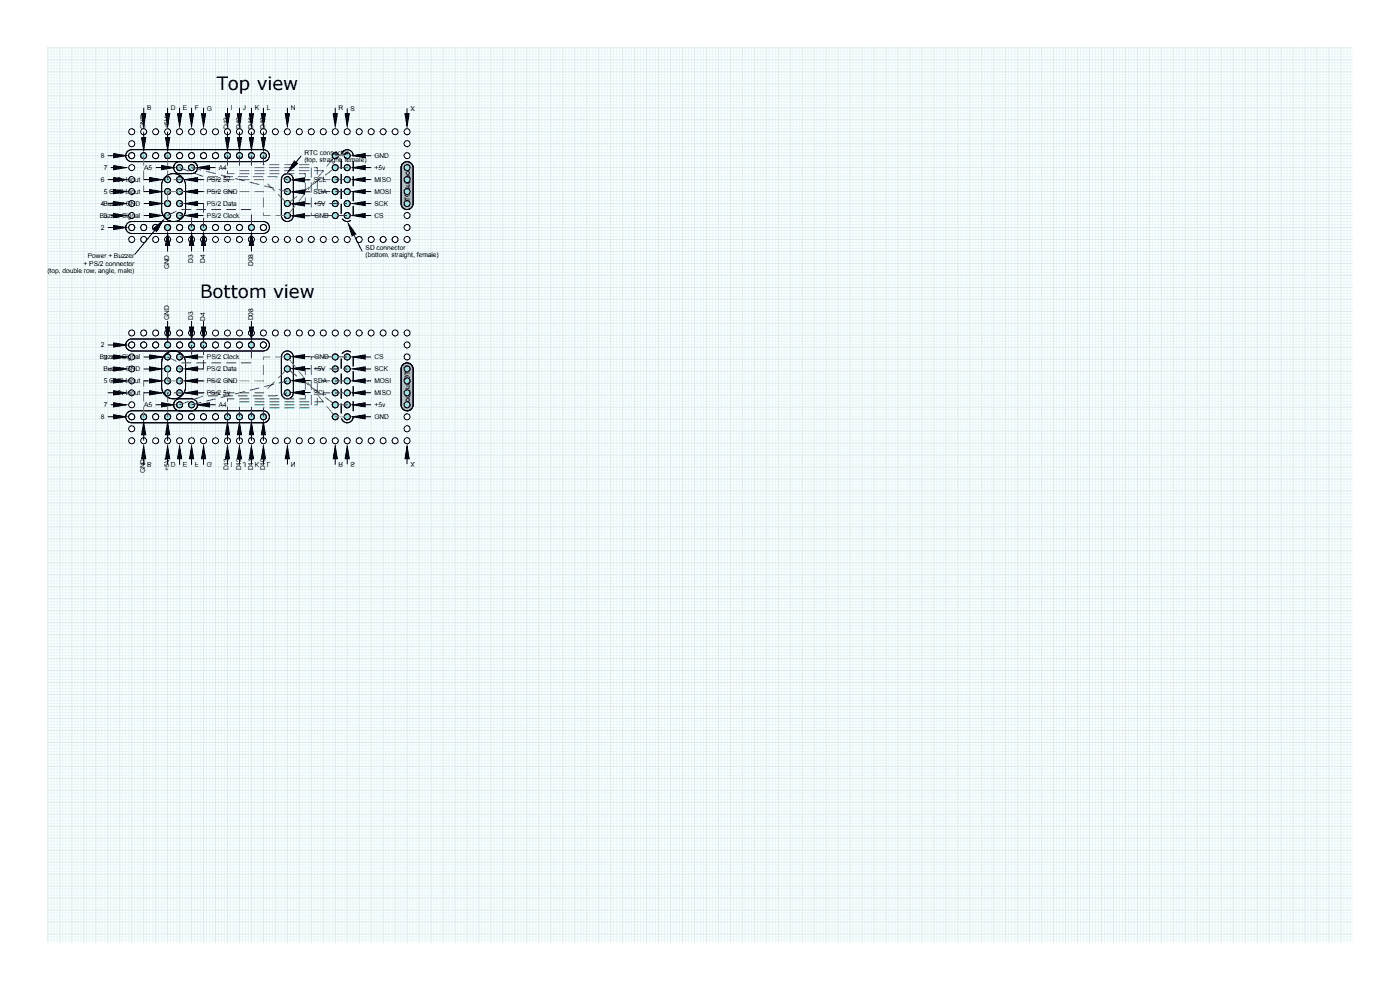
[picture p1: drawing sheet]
<svg xmlns="http://www.w3.org/2000/svg" width="297mm" height="210mm" viewBox="0 0 297 210" stroke-linecap="round" stroke-linejoin="round" font-family="sans-serif">
<g fill="none" stroke="#e7f7f9" stroke-width=".21">
<path d="M10 10.8h277M10 11.4h277M10 12.1h277M10 13.3h277M10 14h277M10 14.6h277M10 15.9h277M10 16.5h277M10 17.1h277M10 18.4h277M10 19h277M10 19.7h277"/>
<path d="M10.8 10v190M11.4 10v190M12.1 10v190M13.3 10v190M14 10v190M14.6 10v190M15.9 10v190M16.5 10v190M17.1 10v190M18.4 10v190M19 10v190M19.7 10v190"/>
<path d="M21 10v190M21.6 10v190M22.2 10v190M23.5 10v190M24.1 10v190M24.8 10v190M26 10v190M26.7 10v190M27.3 10v190M28.6 10v190M29.2 10v190M29.8 10v190"/>
<path d="M31.1 10v190M31.7 10v190M32.4 10v190M33.7 10v190M34.3 10v190M34.9 10v190M36.2 10v190M36.8 10v190M37.5 10v190M38.7 10v190M39.4 10v190M40 10v190"/>
<path d="M41.3 10v190M41.9 10v190M42.5 10v190M43.8 10v190M44.4 10v190M45.1 10v190M46.4 10v190M47 10v190M47.6 10v190M48.9 10v190M49.5 10v190M50.2 10v190"/>
<path d="M51.4 10v190M52.1 10v190M52.7 10v190M54 10v190M54.6 10v190M55.2 10v190M56.5 10v190M57.1 10v190M57.8 10v190M59.1 10v190M59.7 10v190M60.3 10v190"/>
<path d="M61.6 10v190M62.2 10v190M62.9 10v190M64.1 10v190M64.8 10v190M65.4 10v190M66.7 10v190M67.3 10v190M67.9 10v190M69.2 10v190M69.8 10v190M70.5 10v190"/>
<path d="M71.8 10v190M72.4 10v190M73 10v190M74.3 10v190M74.9 10v190M75.6 10v190M76.8 10v190M77.5 10v190M78.1 10v190M79.4 10v190M80 10v190M80.6 10v190"/>
<path d="M81.9 10v190M82.5 10v190M83.2 10v190M84.5 10v190M85.1 10v190M85.7 10v190M87 10v190M87.6 10v190M88.3 10v190M89.5 10v190M90.2 10v190M90.8 10v190"/>
<path d="M92.1 10v190M92.7 10v190M93.3 10v190M94.6 10v190M95.2 10v190M95.9 10v190M97.2 10v190M97.8 10v190M98.4 10v190M99.7 10v190M100.3 10v190M101 10v190"/>
<path d="M102.2 10v190M102.9 10v190M103.5 10v190M104.8 10v190M105.4 10v190M106 10v190M107.3 10v190M107.9 10v190M108.6 10v190M109.9 10v190M110.5 10v190M111.1 10v190"/>
<path d="M112.4 10v190M113 10v190M113.7 10v190M114.9 10v190M115.6 10v190M116.2 10v190M117.5 10v190M118.1 10v190M118.7 10v190M120 10v190M120.6 10v190M121.3 10v190"/>
<path d="M122.6 10v190M123.2 10v190M123.8 10v190M125.1 10v190M125.7 10v190M126.4 10v190M127.6 10v190M128.3 10v190M128.9 10v190M130.2 10v190M130.8 10v190M131.4 10v190"/>
<path d="M132.7 10v190M133.3 10v190M134 10v190M135.3 10v190M135.9 10v190M136.5 10v190M137.8 10v190M138.4 10v190M139.1 10v190M140.3 10v190M141 10v190M141.6 10v190"/>
<path d="M142.9 10v190M143.5 10v190M144.1 10v190M145.4 10v190M146 10v190M146.7 10v190M148 10v190M148.6 10v190M149.2 10v190M150.5 10v190M151.1 10v190M151.8 10v190"/>
<path d="M153 10v190M153.7 10v190M154.3 10v190M155.6 10v190M156.2 10v190M156.8 10v190M158.1 10v190M158.7 10v190M159.4 10v190M160.7 10v190M161.3 10v190M161.9 10v190"/>
<path d="M163.2 10v190M163.8 10v190M164.5 10v190M165.7 10v190M166.4 10v190M167 10v190M168.3 10v190M168.9 10v190M169.5 10v190M170.8 10v190M171.4 10v190M172.1 10v190"/>
<path d="M173.4 10v190M174 10v190M174.6 10v190M175.9 10v190M176.5 10v190M177.2 10v190M178.4 10v190M179.1 10v190M179.7 10v190M181 10v190M181.6 10v190M182.2 10v190"/>
<path d="M183.5 10v190M184.1 10v190M184.8 10v190M186.1 10v190M186.7 10v190M187.3 10v190M188.6 10v190M189.2 10v190M189.9 10v190M191.1 10v190M191.8 10v190M192.4 10v190"/>
<path d="M193.7 10v190M194.3 10v190M194.9 10v190M196.2 10v190M196.8 10v190M197.5 10v190M198.8 10v190M199.4 10v190M200 10v190M201.3 10v190M201.9 10v190M202.6 10v190"/>
<path d="M203.8 10v190M204.5 10v190M205.1 10v190M206.4 10v190M207 10v190M207.6 10v190M208.9 10v190M209.5 10v190M210.2 10v190M211.5 10v190M212.1 10v190M212.7 10v190"/>
<path d="M214 10v190M214.6 10v190M215.3 10v190M216.5 10v190M217.2 10v190M217.8 10v190M219.1 10v190M219.7 10v190M220.3 10v190M221.6 10v190M222.2 10v190M222.9 10v190"/>
<path d="M224.2 10v190M224.8 10v190M225.4 10v190M226.7 10v190M227.3 10v190M228 10v190M229.2 10v190M229.9 10v190M230.5 10v190M231.8 10v190M232.4 10v190M233 10v190"/>
<path d="M234.3 10v190M234.9 10v190M235.6 10v190M236.9 10v190M237.5 10v190M238.1 10v190M239.4 10v190M240 10v190M240.7 10v190M241.9 10v190M242.6 10v190M243.2 10v190"/>
<path d="M244.5 10v190M245.1 10v190M245.7 10v190M247 10v190M247.6 10v190M248.3 10v190M249.6 10v190M250.2 10v190M250.8 10v190M252.1 10v190M252.7 10v190M253.4 10v190"/>
<path d="M254.6 10v190M255.3 10v190M255.9 10v190M257.2 10v190M257.8 10v190M258.4 10v190M259.7 10v190M260.3 10v190M261 10v190M262.3 10v190M262.9 10v190M263.5 10v190"/>
<path d="M264.8 10v190M265.4 10v190M266.1 10v190M267.3 10v190M268 10v190M268.6 10v190M269.9 10v190M270.5 10v190M271.1 10v190M272.4 10v190M273 10v190M273.7 10v190"/>
<path d="M275 10v190M275.6 10v190M276.2 10v190M277.5 10v190M278.1 10v190M278.8 10v190M280 10v190M280.7 10v190M281.3 10v190M282.6 10v190M283.2 10v190M283.8 10v190"/>
<path d="M285.1 10v190M285.8 10v190M286.4 10v190M10 21h277M10 21.6h277M10 22.2h277M10 23.5h277M10 24.1h277M10 24.8h277M10 26h277M10 26.7h277M10 27.3h277"/>
<path d="M10 28.6h277M10 29.2h277M10 29.8h277M10 31.1h277M10 31.7h277M10 32.4h277M10 33.7h277M10 34.3h277M10 34.9h277M10 36.2h277M10 36.8h277M10 37.5h277"/>
<path d="M10 38.7h277M10 39.4h277M10 40h277M10 41.3h277M10 41.9h277M10 42.5h277M10 43.8h277M10 44.4h277M10 45.1h277M10 46.4h277M10 47h277M10 47.6h277"/>
<path d="M10 48.9h277M10 49.5h277M10 50.2h277M10 51.4h277M10 52.1h277M10 52.7h277M10 54h277M10 54.6h277M10 55.2h277M10 56.5h277M10 57.1h277M10 57.8h277"/>
<path d="M10 59.1h277M10 59.7h277M10 60.3h277M10 61.6h277M10 62.2h277M10 62.9h277M10 64.1h277M10 64.8h277M10 65.4h277M10 66.7h277M10 67.3h277M10 67.9h277"/>
<path d="M10 69.2h277M10 69.8h277M10 70.5h277M10 71.8h277M10 72.4h277M10 73h277M10 74.3h277M10 74.9h277M10 75.6h277M10 76.8h277M10 77.5h277M10 78.1h277"/>
<path d="M10 79.4h277M10 80h277M10 80.6h277M10 81.9h277M10 82.5h277M10 83.2h277M10 84.5h277M10 85.1h277M10 85.7h277M10 87h277M10 87.6h277M10 88.3h277"/>
<path d="M10 89.5h277M10 90.2h277M10 90.8h277M10 92.1h277M10 92.7h277M10 93.3h277M10 94.6h277M10 95.2h277M10 95.9h277M10 97.2h277M10 97.8h277M10 98.4h277"/>
<path d="M10 99.7h277M10 100.3h277M10 101h277M10 102.2h277M10 102.9h277M10 103.5h277M10 104.8h277M10 105.4h277M10 106h277M10 107.3h277M10 107.9h277M10 108.6h277"/>
<path d="M10 109.9h277M10 110.5h277M10 111.1h277M10 112.4h277M10 113h277M10 113.7h277M10 114.9h277M10 115.6h277M10 116.2h277M10 117.5h277M10 118.1h277M10 118.7h277"/>
<path d="M10 120h277M10 120.6h277M10 121.3h277M10 122.6h277M10 123.2h277M10 123.8h277M10 125.1h277M10 125.7h277M10 126.4h277M10 127.6h277M10 128.3h277M10 128.9h277"/>
<path d="M10 130.2h277M10 130.8h277M10 131.4h277M10 132.7h277M10 133.3h277M10 134h277M10 135.3h277M10 135.9h277M10 136.5h277M10 137.8h277M10 138.4h277M10 139.1h277"/>
<path d="M10 140.3h277M10 141h277M10 141.6h277M10 142.9h277M10 143.5h277M10 144.1h277M10 145.4h277M10 146h277M10 146.7h277M10 148h277M10 148.6h277M10 149.2h277"/>
<path d="M10 150.5h277M10 151.1h277M10 151.8h277M10 153h277M10 153.7h277M10 154.3h277M10 155.6h277M10 156.2h277M10 156.8h277M10 158.1h277M10 158.7h277M10 159.4h277"/>
<path d="M10 160.7h277M10 161.3h277M10 161.9h277M10 163.2h277M10 163.8h277M10 164.5h277M10 165.7h277M10 166.4h277M10 167h277M10 168.3h277M10 168.9h277M10 169.5h277"/>
<path d="M10 170.8h277M10 171.4h277M10 172.1h277M10 173.4h277M10 174h277M10 174.6h277M10 175.9h277M10 176.5h277M10 177.2h277M10 178.4h277M10 179.1h277M10 179.7h277"/>
<path d="M10 181h277M10 181.6h277M10 182.2h277M10 183.5h277M10 184.1h277M10 184.8h277M10 186.1h277M10 186.7h277M10 187.3h277M10 188.6h277M10 189.2h277M10 189.9h277"/>
<path d="M10 191.1h277M10 191.8h277M10 192.4h277M10 193.7h277M10 194.3h277M10 194.9h277M10 196.2h277M10 196.8h277M10 197.5h277M10 198.8h277M10 199.4h277"/>
</g>
<g fill="none" stroke="#dce9ea" stroke-width=".21">
<path d="M10 10.2h277M10 12.7h277M10 15.2h277M10 17.8h277M10.2 10v190M12.7 10v190M15.2 10v190M17.8 10v190M20.3 10v190M22.9 10v190M25.4 10v190M27.9 10v190"/>
<path d="M30.5 10v190M33 10v190M35.6 10v190M38.1 10v190M40.6 10v190M43.2 10v190M45.7 10v190M48.3 10v190M50.8 10v190M53.3 10v190M55.9 10v190M58.4 10v190"/>
<path d="M61 10v190M63.5 10v190M66 10v190M68.6 10v190M71.1 10v190M73.7 10v190M76.2 10v190M78.7 10v190M81.3 10v190M83.8 10v190M86.4 10v190M88.9 10v190"/>
<path d="M91.4 10v190M94 10v190M96.5 10v190M99.1 10v190M101.6 10v190M104.1 10v190M106.7 10v190M109.2 10v190M111.8 10v190M114.3 10v190M116.8 10v190M119.4 10v190"/>
<path d="M121.9 10v190M124.5 10v190M127 10v190M129.5 10v190M132.1 10v190M134.6 10v190M137.2 10v190M139.7 10v190M142.2 10v190M144.8 10v190M147.3 10v190M149.9 10v190"/>
<path d="M152.4 10v190M154.9 10v190M157.5 10v190M160 10v190M162.6 10v190M165.1 10v190M167.6 10v190M170.2 10v190M172.7 10v190M175.3 10v190M177.8 10v190M180.3 10v190"/>
<path d="M182.9 10v190M185.4 10v190M188 10v190M190.5 10v190M193 10v190M195.6 10v190M198.1 10v190M200.7 10v190M203.2 10v190M205.7 10v190M208.3 10v190M210.8 10v190"/>
<path d="M213.4 10v190M215.9 10v190M218.4 10v190M221 10v190M223.5 10v190M226.1 10v190M228.6 10v190M231.1 10v190M233.7 10v190M236.2 10v190M238.8 10v190M241.3 10v190"/>
<path d="M243.8 10v190M246.4 10v190M248.9 10v190M251.5 10v190M254 10v190M256.5 10v190M259.1 10v190M261.6 10v190M264.2 10v190M266.7 10v190M269.2 10v190M271.8 10v190"/>
<path d="M274.3 10v190M276.9 10v190M279.4 10v190M281.9 10v190M284.5 10v190M10 20.3h277M10 22.9h277M10 25.4h277M10 27.9h277M10 30.5h277M10 33h277M10 35.6h277"/>
<path d="M10 38.1h277M10 40.6h277M10 43.2h277M10 45.7h277M10 48.3h277M10 50.8h277M10 53.3h277M10 55.9h277M10 58.4h277M10 61h277M10 63.5h277M10 66h277"/>
<path d="M10 68.6h277M10 71.1h277M10 73.7h277M10 76.2h277M10 78.7h277M10 81.3h277M10 83.8h277M10 86.4h277M10 88.9h277M10 91.4h277M10 94h277M10 96.5h277"/>
<path d="M10 99.1h277M10 101.6h277M10 104.1h277M10 106.7h277M10 109.2h277M10 111.8h277M10 114.3h277M10 116.8h277M10 119.4h277M10 121.9h277M10 124.5h277M10 127h277"/>
<path d="M10 129.5h277M10 132.1h277M10 134.6h277M10 137.2h277M10 139.7h277M10 142.2h277M10 144.8h277M10 147.3h277M10 149.9h277M10 152.4h277M10 154.9h277M10 157.5h277"/>
<path d="M10 160h277M10 162.6h277M10 165.1h277M10 167.6h277M10 170.2h277M10 172.7h277M10 175.3h277M10 177.8h277M10 180.3h277M10 182.9h277M10 185.4h277M10 188h277"/>
<path d="M10 190.5h277M10 193h277M10 195.6h277M10 198.1h277"/>
</g>
<g fill="none" stroke="#000" stroke-width=".21">
<path d="M23.5 35.6h.6M24.1 35.1l2.7 .5-2.7 .4zM35.1 24.1h.9l-.4 2.7zM35.6 22.9v1.2M42.7 24.1h.9l-.4 2.7zM43.2 22.9v1.2M50.4 24.1h.8l-.4 2.7zM50.8 22.9v1.2M73.2 24.1h.9l-.4 2.7zM73.7 23v1.1M85.9 24.1h.9l-.4 2.7zM86.4 23v1.1"/>
<path d="M23.5 40.6h.6M23.5 45.7h.6M24.1 40.2l2.7 .4-2.7 .5zM24.1 45.3l2.7 .4-2.7 .5z"/>
</g>
<path d="M24.1 35.1l2.7 .5-2.7 .4zM35.1 24.1h.9l-.4 2.7zM42.7 24.1h.9l-.4 2.7zM50.4 24.1h.8l-.4 2.7zM73.2 24.1h.9l-.4 2.7zM85.9 24.1h.9l-.4 2.7zM24.1 40.2l2.7 .4-2.7 .5zM24.1 45.3l2.7 .4-2.7 .5z" fill="#000"/>
<circle cx="27.9" cy="27.9" r=".63" fill="#fff"/>
<circle cx="27.9" cy="27.9" r=".63" fill="none" stroke="#000" stroke-width=".21"/>
<circle cx="35.6" cy="27.9" r=".63" fill="#fff"/>
<circle cx="35.6" cy="27.9" r=".63" fill="none" stroke="#000" stroke-width=".21"/>
<circle cx="27.9" cy="30.5" r=".63" fill="#fff"/>
<circle cx="27.9" cy="30.5" r=".63" fill="none" stroke="#000" stroke-width=".21"/>
<circle cx="86.4" cy="30.5" r=".63" fill="#fff"/>
<circle cx="86.4" cy="30.5" r=".63" fill="none" stroke="#000" stroke-width=".21"/>
<circle cx="86.4" cy="27.9" r=".63" fill="#fff"/>
<circle cx="86.4" cy="27.9" r=".63" fill="none" stroke="#000" stroke-width=".21"/>
<circle cx="43.2" cy="27.9" r=".63" fill="#fff"/>
<circle cx="43.2" cy="27.9" r=".63" fill="none" stroke="#000" stroke-width=".21"/>
<circle cx="50.8" cy="27.9" r=".63" fill="#fff"/>
<circle cx="50.8" cy="27.9" r=".63" fill="none" stroke="#000" stroke-width=".21"/>
<circle cx="58.4" cy="27.9" r=".63" fill="#fff"/>
<circle cx="58.4" cy="27.9" r=".63" fill="none" stroke="#000" stroke-width=".21"/>
<circle cx="66" cy="27.9" r=".63" fill="#fff"/>
<circle cx="66" cy="27.9" r=".63" fill="none" stroke="#000" stroke-width=".21"/>
<circle cx="73.7" cy="27.9" r=".63" fill="#fff"/>
<circle cx="73.7" cy="27.9" r=".63" fill="none" stroke="#000" stroke-width=".21"/>
<circle cx="81.3" cy="27.9" r=".63" fill="#fff"/>
<circle cx="81.3" cy="27.9" r=".63" fill="none" stroke="#000" stroke-width=".21"/>
<circle cx="27.9" cy="35.6" r=".63" fill="#fff"/>
<circle cx="27.9" cy="35.6" r=".63" fill="none" stroke="#000" stroke-width=".21"/>
<circle cx="27.9" cy="38.1" r=".63" fill="#fff"/>
<circle cx="27.9" cy="38.1" r=".63" fill="none" stroke="#000" stroke-width=".21"/>
<circle cx="27.9" cy="40.6" r=".63" fill="#fff"/>
<circle cx="27.9" cy="40.6" r=".63" fill="none" stroke="#000" stroke-width=".21"/>
<circle cx="27.9" cy="43.2" r=".63" fill="#fff"/>
<circle cx="27.9" cy="43.2" r=".63" fill="none" stroke="#000" stroke-width=".21"/>
<circle cx="27.9" cy="45.7" r=".63" fill="#fff"/>
<circle cx="27.9" cy="45.7" r=".63" fill="none" stroke="#000" stroke-width=".21"/>
<circle cx="27.9" cy="50.8" r=".63" fill="#fff"/>
<circle cx="27.9" cy="50.8" r=".63" fill="none" stroke="#000" stroke-width=".21"/>
<circle cx="86.4" cy="50.8" r=".63" fill="#fff"/>
<circle cx="86.4" cy="50.8" r=".63" fill="none" stroke="#000" stroke-width=".21"/>
<circle cx="35.6" cy="50.8" r=".63" fill="#fff"/>
<circle cx="35.6" cy="50.8" r=".63" fill="none" stroke="#000" stroke-width=".21"/>
<circle cx="43.2" cy="50.8" r=".63" fill="#fff"/>
<circle cx="43.2" cy="50.8" r=".63" fill="none" stroke="#000" stroke-width=".21"/>
<circle cx="50.8" cy="50.8" r=".63" fill="#fff"/>
<circle cx="50.8" cy="50.8" r=".63" fill="none" stroke="#000" stroke-width=".21"/>
<circle cx="58.4" cy="50.8" r=".63" fill="#fff"/>
<circle cx="58.4" cy="50.8" r=".63" fill="none" stroke="#000" stroke-width=".21"/>
<circle cx="66" cy="50.8" r=".63" fill="#fff"/>
<circle cx="66" cy="50.8" r=".63" fill="none" stroke="#000" stroke-width=".21"/>
<circle cx="73.7" cy="50.8" r=".63" fill="#fff"/>
<circle cx="73.7" cy="50.8" r=".63" fill="none" stroke="#000" stroke-width=".21"/>
<circle cx="81.3" cy="50.8" r=".63" fill="#fff"/>
<circle cx="81.3" cy="50.8" r=".63" fill="none" stroke="#000" stroke-width=".21"/>
<circle cx="86.4" cy="33" r=".63" fill="#fff"/>
<circle cx="86.4" cy="33" r=".63" fill="none" stroke="#000" stroke-width=".21"/>
<circle cx="86.4" cy="48.3" r=".63" fill="#fff"/>
<circle cx="86.4" cy="48.3" r=".63" fill="none" stroke="#000" stroke-width=".21"/>
<circle cx="86.4" cy="45.7" r=".63" fill="#fff"/>
<circle cx="86.4" cy="45.7" r=".63" fill="none" stroke="#000" stroke-width=".21"/>
<circle cx="30.5" cy="50.8" r=".63" fill="#fff"/>
<circle cx="30.5" cy="50.8" r=".63" fill="none" stroke="#000" stroke-width=".21"/>
<circle cx="33" cy="50.8" r=".63" fill="#fff"/>
<circle cx="33" cy="50.8" r=".63" fill="none" stroke="#000" stroke-width=".21"/>
<circle cx="38.1" cy="50.8" r=".63" fill="#fff"/>
<circle cx="38.1" cy="50.8" r=".63" fill="none" stroke="#000" stroke-width=".21"/>
<circle cx="45.7" cy="50.8" r=".63" fill="#fff"/>
<circle cx="45.7" cy="50.8" r=".63" fill="none" stroke="#000" stroke-width=".21"/>
<circle cx="40.6" cy="50.8" r=".63" fill="#fff"/>
<circle cx="40.6" cy="50.8" r=".63" fill="none" stroke="#000" stroke-width=".21"/>
<circle cx="48.3" cy="50.8" r=".63" fill="#fff"/>
<circle cx="48.3" cy="50.8" r=".63" fill="none" stroke="#000" stroke-width=".21"/>
<circle cx="53.3" cy="50.8" r=".63" fill="#fff"/>
<circle cx="53.3" cy="50.8" r=".63" fill="none" stroke="#000" stroke-width=".21"/>
<circle cx="55.9" cy="50.8" r=".63" fill="#fff"/>
<circle cx="55.9" cy="50.8" r=".63" fill="none" stroke="#000" stroke-width=".21"/>
<circle cx="83.8" cy="50.8" r=".63" fill="#fff"/>
<circle cx="83.8" cy="50.8" r=".63" fill="none" stroke="#000" stroke-width=".21"/>
<circle cx="78.7" cy="50.8" r=".63" fill="#fff"/>
<circle cx="78.7" cy="50.8" r=".63" fill="none" stroke="#000" stroke-width=".21"/>
<circle cx="76.2" cy="50.8" r=".63" fill="#fff"/>
<circle cx="76.2" cy="50.8" r=".63" fill="none" stroke="#000" stroke-width=".21"/>
<circle cx="71.1" cy="50.8" r=".63" fill="#fff"/>
<circle cx="71.1" cy="50.8" r=".63" fill="none" stroke="#000" stroke-width=".21"/>
<circle cx="68.6" cy="50.8" r=".63" fill="#fff"/>
<circle cx="68.6" cy="50.8" r=".63" fill="none" stroke="#000" stroke-width=".21"/>
<circle cx="63.5" cy="50.8" r=".63" fill="#fff"/>
<circle cx="63.5" cy="50.8" r=".63" fill="none" stroke="#000" stroke-width=".21"/>
<circle cx="61" cy="50.8" r=".63" fill="#fff"/>
<circle cx="61" cy="50.8" r=".63" fill="none" stroke="#000" stroke-width=".21"/>
<circle cx="30.5" cy="27.9" r=".63" fill="#fff"/>
<circle cx="30.5" cy="27.9" r=".63" fill="none" stroke="#000" stroke-width=".21"/>
<circle cx="33" cy="27.9" r=".63" fill="#fff"/>
<circle cx="33" cy="27.9" r=".63" fill="none" stroke="#000" stroke-width=".21"/>
<circle cx="38.1" cy="27.9" r=".63" fill="#fff"/>
<circle cx="38.1" cy="27.9" r=".63" fill="none" stroke="#000" stroke-width=".21"/>
<circle cx="40.6" cy="27.9" r=".63" fill="#fff"/>
<circle cx="40.6" cy="27.9" r=".63" fill="none" stroke="#000" stroke-width=".21"/>
<circle cx="45.7" cy="27.9" r=".63" fill="#fff"/>
<circle cx="45.7" cy="27.9" r=".63" fill="none" stroke="#000" stroke-width=".21"/>
<circle cx="48.3" cy="27.9" r=".63" fill="#fff"/>
<circle cx="48.3" cy="27.9" r=".63" fill="none" stroke="#000" stroke-width=".21"/>
<circle cx="53.3" cy="27.9" r=".63" fill="#fff"/>
<circle cx="53.3" cy="27.9" r=".63" fill="none" stroke="#000" stroke-width=".21"/>
<circle cx="55.9" cy="27.9" r=".63" fill="#fff"/>
<circle cx="55.9" cy="27.9" r=".63" fill="none" stroke="#000" stroke-width=".21"/>
<circle cx="83.8" cy="27.9" r=".63" fill="#fff"/>
<circle cx="83.8" cy="27.9" r=".63" fill="none" stroke="#000" stroke-width=".21"/>
<circle cx="78.7" cy="27.9" r=".63" fill="#fff"/>
<circle cx="78.7" cy="27.9" r=".63" fill="none" stroke="#000" stroke-width=".21"/>
<circle cx="76.2" cy="27.9" r=".63" fill="#fff"/>
<circle cx="76.2" cy="27.9" r=".63" fill="none" stroke="#000" stroke-width=".21"/>
<circle cx="71.1" cy="27.9" r=".63" fill="#fff"/>
<circle cx="71.1" cy="27.9" r=".63" fill="none" stroke="#000" stroke-width=".21"/>
<circle cx="68.6" cy="27.9" r=".63" fill="#fff"/>
<circle cx="68.6" cy="27.9" r=".63" fill="none" stroke="#000" stroke-width=".21"/>
<circle cx="61" cy="27.9" r=".63" fill="#fff"/>
<circle cx="61" cy="27.9" r=".63" fill="none" stroke="#000" stroke-width=".21"/>
<circle cx="63.5" cy="27.9" r=".63" fill="#fff"/>
<circle cx="63.5" cy="27.9" r=".63" fill="none" stroke="#000" stroke-width=".21"/>
<circle cx="27.9" cy="33" r=".63" fill="#fff"/>
<circle cx="27.9" cy="33" r=".63" fill="none" stroke="#000" stroke-width=".21"/>
<circle cx="30.5" cy="33" r=".63" fill="#40e0d0"/>
<circle cx="30.5" cy="33" r=".63" fill="none" stroke="#000" stroke-width=".21"/>
<circle cx="33" cy="33" r=".63" fill="#fff"/>
<circle cx="33" cy="33" r=".63" fill="none" stroke="#000" stroke-width=".21"/>
<circle cx="35.6" cy="33" r=".63" fill="#40e0d0"/>
<circle cx="35.6" cy="33" r=".63" fill="none" stroke="#000" stroke-width=".21"/>
<circle cx="27.9" cy="48.3" r=".63" fill="#fff"/>
<circle cx="27.9" cy="48.3" r=".63" fill="none" stroke="#000" stroke-width=".21"/>
<circle cx="30.5" cy="48.3" r=".63" fill="#fff"/>
<circle cx="30.5" cy="48.3" r=".63" fill="none" stroke="#000" stroke-width=".21"/>
<circle cx="33" cy="48.3" r=".63" fill="#fff"/>
<circle cx="33" cy="48.3" r=".63" fill="none" stroke="#000" stroke-width=".21"/>
<circle cx="35.6" cy="48.3" r=".63" fill="#40e0d0"/>
<circle cx="35.6" cy="48.3" r=".63" fill="none" stroke="#000" stroke-width=".21"/>
<circle cx="38.1" cy="33" r=".63" fill="#fff"/>
<circle cx="38.1" cy="33" r=".63" fill="none" stroke="#000" stroke-width=".21"/>
<circle cx="40.6" cy="33" r=".63" fill="#fff"/>
<circle cx="40.6" cy="33" r=".63" fill="none" stroke="#000" stroke-width=".21"/>
<circle cx="43.2" cy="33" r=".63" fill="#fff"/>
<circle cx="43.2" cy="33" r=".63" fill="none" stroke="#000" stroke-width=".21"/>
<circle cx="45.7" cy="33" r=".63" fill="#fff"/>
<circle cx="45.7" cy="33" r=".63" fill="none" stroke="#000" stroke-width=".21"/>
<circle cx="48.3" cy="33" r=".63" fill="#40e0d0"/>
<circle cx="48.3" cy="33" r=".63" fill="none" stroke="#000" stroke-width=".21"/>
<circle cx="50.8" cy="33" r=".63" fill="#40e0d0"/>
<circle cx="50.8" cy="33" r=".63" fill="none" stroke="#000" stroke-width=".21"/>
<circle cx="53.3" cy="33" r=".63" fill="#40e0d0"/>
<circle cx="53.3" cy="33" r=".63" fill="none" stroke="#000" stroke-width=".21"/>
<circle cx="55.9" cy="33" r=".63" fill="#40e0d0"/>
<circle cx="55.9" cy="33" r=".63" fill="none" stroke="#000" stroke-width=".21"/>
<circle cx="38.1" cy="48.3" r=".63" fill="#fff"/>
<circle cx="38.1" cy="48.3" r=".63" fill="none" stroke="#000" stroke-width=".21"/>
<circle cx="40.6" cy="48.3" r=".63" fill="#40e0d0"/>
<circle cx="40.6" cy="48.3" r=".63" fill="none" stroke="#000" stroke-width=".21"/>
<circle cx="43.2" cy="48.3" r=".63" fill="#40e0d0"/>
<circle cx="43.2" cy="48.3" r=".63" fill="none" stroke="#000" stroke-width=".21"/>
<circle cx="55.9" cy="48.3" r=".63" fill="#fff"/>
<circle cx="55.9" cy="48.3" r=".63" fill="none" stroke="#000" stroke-width=".21"/>
<circle cx="53.3" cy="48.3" r=".63" fill="#40e0d0"/>
<circle cx="53.3" cy="48.3" r=".63" fill="none" stroke="#000" stroke-width=".21"/>
<circle cx="50.8" cy="48.3" r=".63" fill="#fff"/>
<circle cx="50.8" cy="48.3" r=".63" fill="none" stroke="#000" stroke-width=".21"/>
<circle cx="48.3" cy="48.3" r=".63" fill="#fff"/>
<circle cx="48.3" cy="48.3" r=".63" fill="none" stroke="#000" stroke-width=".21"/>
<circle cx="45.7" cy="48.3" r=".63" fill="#fff"/>
<circle cx="45.7" cy="48.3" r=".63" fill="none" stroke="#000" stroke-width=".21"/>
<circle cx="38.1" cy="35.6" r=".63" fill="#40e0d0"/>
<circle cx="38.1" cy="35.6" r=".63" fill="none" stroke="#000" stroke-width=".21"/>
<circle cx="40.6" cy="35.6" r=".63" fill="#40e0d0"/>
<circle cx="40.6" cy="35.6" r=".63" fill="none" stroke="#000" stroke-width=".21"/>
<circle cx="38.1" cy="38.1" r=".63" fill="#40e0d0"/>
<circle cx="38.1" cy="38.1" r=".63" fill="none" stroke="#000" stroke-width=".21"/>
<circle cx="38.1" cy="40.6" r=".63" fill="#40e0d0"/>
<circle cx="38.1" cy="40.6" r=".63" fill="none" stroke="#000" stroke-width=".21"/>
<circle cx="38.1" cy="43.2" r=".63" fill="#40e0d0"/>
<circle cx="38.1" cy="43.2" r=".63" fill="none" stroke="#000" stroke-width=".21"/>
<circle cx="38.1" cy="45.7" r=".63" fill="#40e0d0"/>
<g fill="none" stroke="#000" stroke-width=".21">
<path d="M26.9 32.3l.6-.5 .4-.1h28a1.27 1.27 0 0 1 1.3 1.3 1.27 1.27 0 0 1-1.3 1.3h-28a1.27 1.27 0 0 1-1.1-.7 1.27 1.27 0 0 1 .1-1.3zM37.3 34.5l.8-.2h2.5a1.27 1.27 0 0 1 1.3 1.3 1.27 1.27 0 0 1-1.3 1.2h-2.5a1.27 1.27 0 0 1-1.2-.8 1.27 1.27 0 0 1 .4-1.5zM27.2 47.2l.7-.2h28a1.27 1.27 0 0 1 1.3 1.3 1.27 1.27 0 0 1-1.3 1.2h-28a1.27 1.27 0 0 1-1.2-.8 1.27 1.27 0 0 1 .5-1.5z"/>
<circle cx="38.1" cy="45.7" r=".63"/>
</g>
<circle cx="35.6" cy="38.1" r=".63" fill="#40e0d0"/>
<circle cx="35.6" cy="38.1" r=".63" fill="none" stroke="#000" stroke-width=".21"/>
<circle cx="35.6" cy="40.6" r=".63" fill="#40e0d0"/>
<circle cx="35.6" cy="40.6" r=".63" fill="none" stroke="#000" stroke-width=".21"/>
<circle cx="35.6" cy="43.2" r=".63" fill="#40e0d0"/>
<circle cx="35.6" cy="43.2" r=".63" fill="none" stroke="#000" stroke-width=".21"/>
<circle cx="35.6" cy="45.7" r=".63" fill="#40e0d0"/>
<g fill="none" stroke="#000" stroke-width=".21">
<path d="M34.8 37.8a2.54 2.54 0 0 1 2.9-.8 2.54 2.54 0 0 1 1.7 2.4v5a2.54 2.54 0 0 1-2.6 2.6 2.54 2.54 0 0 1-2.5-2.6v-5l.1-.6z"/>
<circle cx="35.6" cy="45.7" r=".63"/>
</g>
<circle cx="86.4" cy="35.6" r=".63" fill="#40e0d0"/>
<circle cx="86.4" cy="35.6" r=".63" fill="none" stroke="#000" stroke-width=".21"/>
<circle cx="86.4" cy="40.6" r=".63" fill="#40e0d0"/>
<circle cx="86.4" cy="40.6" r=".63" fill="none" stroke="#000" stroke-width=".21"/>
<circle cx="86.4" cy="38.1" r=".63" fill="#40e0d0"/>
<circle cx="86.4" cy="38.1" r=".63" fill="none" stroke="#000" stroke-width=".21"/>
<circle cx="86.4" cy="43.2" r=".63" fill="#40e0d0"/>
<circle cx="86.4" cy="43.2" r=".63" fill="none" stroke="#000" stroke-width=".21"/>
<circle cx="73.7" cy="33" r=".63" fill="#40e0d0"/>
<circle cx="73.7" cy="33" r=".63" fill="none" stroke="#000" stroke-width=".21"/>
<circle cx="73.7" cy="35.6" r=".63" fill="#40e0d0"/>
<circle cx="73.7" cy="35.6" r=".63" fill="none" stroke="#000" stroke-width=".21"/>
<circle cx="73.7" cy="38.1" r=".63" fill="#40e0d0"/>
<circle cx="73.7" cy="38.1" r=".63" fill="none" stroke="#000" stroke-width=".21"/>
<circle cx="73.7" cy="40.6" r=".63" fill="#40e0d0"/>
<circle cx="73.7" cy="40.6" r=".63" fill="none" stroke="#000" stroke-width=".21"/>
<circle cx="73.7" cy="43.2" r=".63" fill="#40e0d0"/>
<circle cx="73.7" cy="43.2" r=".63" fill="none" stroke="#000" stroke-width=".21"/>
<circle cx="73.7" cy="45.7" r=".63" fill="#40e0d0"/>
<g fill="none" stroke="#000" stroke-width=".21">
<path d="M85.3 34.8a1.27 1.27 0 0 1 1.5-.4 1.27 1.27 0 0 1 .8 1.2v7.6a1.27 1.27 0 0 1-1.2 1.3 1.27 1.27 0 0 1-1.3-1.3v-7.6z"/>
<circle cx="73.7" cy="45.7" r=".63"/>
</g>
<path d="M73.7 31.7a1.27 1.27 0 0 1 1.2 1.3v12.7a1.27 1.27 0 0 1-1.2 1.3 1.27 1.27 0 0 1-1.3-1.3v-12.7a1.27 1.27 0 0 1 1.3-1.3" fill="none" stroke="#000" stroke-width=".21" stroke-dasharray="2.1 1.1" stroke-linecap="butt"/>
<circle cx="71.1" cy="33" r=".63" fill="#40e0d0"/>
<circle cx="71.1" cy="33" r=".63" fill="none" stroke="#000" stroke-width=".21"/>
<circle cx="71.1" cy="35.6" r=".63" fill="#40e0d0"/>
<circle cx="71.1" cy="35.6" r=".63" fill="none" stroke="#000" stroke-width=".21"/>
<circle cx="71.1" cy="38.1" r=".63" fill="#40e0d0"/>
<circle cx="71.1" cy="38.1" r=".63" fill="none" stroke="#000" stroke-width=".21"/>
<circle cx="71.1" cy="40.6" r=".63" fill="#40e0d0"/>
<circle cx="71.1" cy="40.6" r=".63" fill="none" stroke="#000" stroke-width=".21"/>
<circle cx="71.1" cy="43.2" r=".63" fill="#40e0d0"/>
<circle cx="71.1" cy="43.2" r=".63" fill="none" stroke="#000" stroke-width=".21"/>
<circle cx="71.1" cy="45.7" r=".63" fill="#40e0d0"/>
<circle cx="71.1" cy="45.7" r=".63" fill="none" stroke="#000" stroke-width=".21"/>
<path d="M85.3 34.8a1.27 1.27 0 0 1 1.5-.4 1.27 1.27 0 0 1 .8 1.2v7.6a1.27 1.27 0 0 1-1.2 1.3 1.27 1.27 0 0 1-1.3-1.3v-7.6z" fill="#ff0"/>
<path d="M85.3 34.8a1.27 1.27 0 0 1 1.5-.4 1.27 1.27 0 0 1 .8 1.2v7.6a1.27 1.27 0 0 1-1.2 1.3 1.27 1.27 0 0 1-1.3-1.3v-7.6z" fill="none" stroke="#000" stroke-width=".21"/>
<circle cx="61" cy="38.1" r=".63" fill="#40e0d0"/>
<circle cx="61" cy="38.1" r=".63" fill="none" stroke="#000" stroke-width=".21"/>
<circle cx="61" cy="40.6" r=".63" fill="#40e0d0"/>
<circle cx="61" cy="40.6" r=".63" fill="none" stroke="#000" stroke-width=".21"/>
<circle cx="61" cy="43.2" r=".63" fill="#40e0d0"/>
<circle cx="61" cy="43.2" r=".63" fill="none" stroke="#000" stroke-width=".21"/>
<circle cx="61" cy="45.7" r=".63" fill="#40e0d0"/>
<g fill="none" stroke="#000" stroke-width=".21">
<path d="M22.9 38.1h1.2M22.9 33h1.2M24.1 37.7l2.7 .4-2.7 .4zM24.1 32.6l2.7 .4-2.7 .5zM30 24.1h.9l-.4 2.7zM30.5 22.9v1.2M37.7 24.1h.8l-.4 2.7zM38.1 22.9v1.2M40.2 24.1h.9l-.5 2.7zM40.6 22.9v1.2M47.8 24.1h.9l-.4 2.7zM48.3 22.9v1.2"/>
<path d="M52.9 24.1h.9l-.5 2.7zM53.3 22.9v1.2M55.4 24.1h.9l-.4 2.7zM55.9 22.9v1.2M59.9 37.3a1.27 1.27 0 0 1 1.5-.4 1.27 1.27 0 0 1 .8 1.2v7.6a1.27 1.27 0 0 1-1.2 1.3 1.27 1.27 0 0 1-1.3-1.3v-7.6zM60.5 24.1h.9l-.4 2.7zM61 22.9v1.2M70.7 24.1h.9l-.5 2.7zM71.1 22.9v1.2M22.9 48.3h1.2M22.9 43.2h1.2M24.1 47.8l2.7 .5-2.7 .4z"/>
<path d="M24.1 42.7l2.7 .5-2.7 .4z"/>
<circle cx="61" cy="45.7" r=".63"/>
</g>
<path d="M24.1 37.7l2.7 .4-2.7 .4zM24.1 32.6l2.7 .4-2.7 .5zM30 24.1h.9l-.4 2.7zM37.7 24.1h.8l-.4 2.7zM40.2 24.1h.9l-.5 2.7zM47.8 24.1h.9l-.4 2.7zM52.9 24.1h.9l-.5 2.7zM55.4 24.1h.9l-.4 2.7zM60.5 24.1h.9l-.4 2.7zM70.7 24.1h.9l-.5 2.7zM24.1 47.8l2.7 .5-2.7 .4zM24.1 42.7l2.7 .5-2.7 .4z" fill="#000"/>
<circle cx="27.9" cy="33" r=".63" fill="#fff"/>
<circle cx="27.9" cy="33" r=".63" fill="none" stroke="#000" stroke-width=".21"/>
<circle cx="30.5" cy="33" r=".63" fill="#40e0d0"/>
<circle cx="30.5" cy="33" r=".63" fill="none" stroke="#000" stroke-width=".21"/>
<circle cx="33" cy="33" r=".63" fill="#fff"/>
<circle cx="33" cy="33" r=".63" fill="none" stroke="#000" stroke-width=".21"/>
<circle cx="35.6" cy="33" r=".63" fill="#40e0d0"/>
<circle cx="35.6" cy="33" r=".63" fill="none" stroke="#000" stroke-width=".21"/>
<circle cx="27.9" cy="48.3" r=".63" fill="#fff"/>
<circle cx="27.9" cy="48.3" r=".63" fill="none" stroke="#000" stroke-width=".21"/>
<circle cx="30.5" cy="48.3" r=".63" fill="#fff"/>
<circle cx="30.5" cy="48.3" r=".63" fill="none" stroke="#000" stroke-width=".21"/>
<circle cx="33" cy="48.3" r=".63" fill="#fff"/>
<circle cx="33" cy="48.3" r=".63" fill="none" stroke="#000" stroke-width=".21"/>
<circle cx="35.6" cy="48.3" r=".63" fill="#40e0d0"/>
<circle cx="35.6" cy="48.3" r=".63" fill="none" stroke="#000" stroke-width=".21"/>
<circle cx="38.1" cy="33" r=".63" fill="#fff"/>
<circle cx="38.1" cy="33" r=".63" fill="none" stroke="#000" stroke-width=".21"/>
<circle cx="40.6" cy="33" r=".63" fill="#fff"/>
<circle cx="40.6" cy="33" r=".63" fill="none" stroke="#000" stroke-width=".21"/>
<circle cx="43.2" cy="33" r=".63" fill="#fff"/>
<circle cx="43.2" cy="33" r=".63" fill="none" stroke="#000" stroke-width=".21"/>
<circle cx="45.7" cy="33" r=".63" fill="#fff"/>
<circle cx="45.7" cy="33" r=".63" fill="none" stroke="#000" stroke-width=".21"/>
<circle cx="48.3" cy="33" r=".63" fill="#40e0d0"/>
<circle cx="48.3" cy="33" r=".63" fill="none" stroke="#000" stroke-width=".21"/>
<circle cx="50.8" cy="33" r=".63" fill="#40e0d0"/>
<circle cx="50.8" cy="33" r=".63" fill="none" stroke="#000" stroke-width=".21"/>
<circle cx="53.3" cy="33" r=".63" fill="#40e0d0"/>
<circle cx="53.3" cy="33" r=".63" fill="none" stroke="#000" stroke-width=".21"/>
<circle cx="55.9" cy="33" r=".63" fill="#40e0d0"/>
<circle cx="55.9" cy="33" r=".63" fill="none" stroke="#000" stroke-width=".21"/>
<circle cx="86.4" cy="35.6" r=".63" fill="#40e0d0"/>
<circle cx="86.4" cy="35.6" r=".63" fill="none" stroke="#000" stroke-width=".21"/>
<circle cx="86.4" cy="40.6" r=".63" fill="#40e0d0"/>
<circle cx="86.4" cy="40.6" r=".63" fill="none" stroke="#000" stroke-width=".21"/>
<circle cx="86.4" cy="38.1" r=".63" fill="#40e0d0"/>
<circle cx="86.4" cy="38.1" r=".63" fill="none" stroke="#000" stroke-width=".21"/>
<circle cx="86.4" cy="43.2" r=".63" fill="#40e0d0"/>
<circle cx="86.4" cy="43.2" r=".63" fill="none" stroke="#000" stroke-width=".21"/>
<circle cx="38.1" cy="48.3" r=".63" fill="#fff"/>
<circle cx="38.1" cy="48.3" r=".63" fill="none" stroke="#000" stroke-width=".21"/>
<circle cx="40.6" cy="48.3" r=".63" fill="#40e0d0"/>
<circle cx="40.6" cy="48.3" r=".63" fill="none" stroke="#000" stroke-width=".21"/>
<circle cx="43.2" cy="48.3" r=".63" fill="#40e0d0"/>
<circle cx="43.2" cy="48.3" r=".63" fill="none" stroke="#000" stroke-width=".21"/>
<circle cx="55.9" cy="48.3" r=".63" fill="#fff"/>
<circle cx="55.9" cy="48.3" r=".63" fill="none" stroke="#000" stroke-width=".21"/>
<circle cx="53.3" cy="48.3" r=".63" fill="#40e0d0"/>
<circle cx="53.3" cy="48.3" r=".63" fill="none" stroke="#000" stroke-width=".21"/>
<circle cx="50.8" cy="48.3" r=".63" fill="#fff"/>
<circle cx="50.8" cy="48.3" r=".63" fill="none" stroke="#000" stroke-width=".21"/>
<circle cx="48.3" cy="48.3" r=".63" fill="#fff"/>
<circle cx="48.3" cy="48.3" r=".63" fill="none" stroke="#000" stroke-width=".21"/>
<circle cx="45.7" cy="48.3" r=".63" fill="#fff"/>
<circle cx="45.7" cy="48.3" r=".63" fill="none" stroke="#000" stroke-width=".21"/>
<circle cx="73.7" cy="33" r=".63" fill="#40e0d0"/>
<circle cx="73.7" cy="33" r=".63" fill="none" stroke="#000" stroke-width=".21"/>
<circle cx="73.7" cy="35.6" r=".63" fill="#40e0d0"/>
<circle cx="73.7" cy="35.6" r=".63" fill="none" stroke="#000" stroke-width=".21"/>
<circle cx="73.7" cy="38.1" r=".63" fill="#40e0d0"/>
<circle cx="73.7" cy="38.1" r=".63" fill="none" stroke="#000" stroke-width=".21"/>
<circle cx="73.7" cy="40.6" r=".63" fill="#40e0d0"/>
<circle cx="73.7" cy="40.6" r=".63" fill="none" stroke="#000" stroke-width=".21"/>
<circle cx="73.7" cy="43.2" r=".63" fill="#40e0d0"/>
<circle cx="73.7" cy="43.2" r=".63" fill="none" stroke="#000" stroke-width=".21"/>
<circle cx="73.7" cy="45.7" r=".63" fill="#40e0d0"/>
<circle cx="73.7" cy="45.7" r=".63" fill="none" stroke="#000" stroke-width=".21"/>
<circle cx="38.1" cy="35.6" r=".63" fill="#40e0d0"/>
<circle cx="38.1" cy="35.6" r=".63" fill="none" stroke="#000" stroke-width=".21"/>
<circle cx="40.6" cy="35.6" r=".63" fill="#40e0d0"/>
<circle cx="40.6" cy="35.6" r=".63" fill="none" stroke="#000" stroke-width=".21"/>
<circle cx="38.1" cy="38.1" r=".63" fill="#40e0d0"/>
<circle cx="38.1" cy="38.1" r=".63" fill="none" stroke="#000" stroke-width=".21"/>
<circle cx="38.1" cy="40.6" r=".63" fill="#40e0d0"/>
<circle cx="38.1" cy="40.6" r=".63" fill="none" stroke="#000" stroke-width=".21"/>
<circle cx="38.1" cy="43.2" r=".63" fill="#40e0d0"/>
<circle cx="38.1" cy="43.2" r=".63" fill="none" stroke="#000" stroke-width=".21"/>
<circle cx="38.1" cy="45.7" r=".63" fill="#40e0d0"/>
<g fill="none" stroke="#000" stroke-width=".21">
<path d="M26.9 32.3l.6-.5 .4-.1h28a1.27 1.27 0 0 1 1.3 1.3 1.27 1.27 0 0 1-1.3 1.3h-28a1.27 1.27 0 0 1-1.1-.7 1.27 1.27 0 0 1 .1-1.3zM37.3 34.5l.8-.2h2.5a1.27 1.27 0 0 1 1.3 1.3 1.27 1.27 0 0 1-1.3 1.2h-2.5a1.27 1.27 0 0 1-1.2-.8 1.27 1.27 0 0 1 .4-1.5zM85.3 34.8a1.27 1.27 0 0 1 1.5-.4 1.27 1.27 0 0 1 .8 1.2v7.6a1.27 1.27 0 0 1-1.2 1.3 1.27 1.27 0 0 1-1.3-1.3v-7.6zM27.2 47.2l.7-.2h28a1.27 1.27 0 0 1 1.3 1.3 1.27 1.27 0 0 1-1.3 1.2h-28a1.27 1.27 0 0 1-1.2-.8 1.27 1.27 0 0 1 .5-1.5z"/>
<circle cx="38.1" cy="45.7" r=".63"/>
</g>
<path d="M73.7 31.7a1.27 1.27 0 0 1 1.2 1.3v12.7a1.27 1.27 0 0 1-1.2 1.3 1.27 1.27 0 0 1-1.3-1.3v-12.7a1.27 1.27 0 0 1 1.3-1.3" fill="none" stroke="#000" stroke-width=".21" stroke-dasharray="2.1 1.1" stroke-linecap="butt"/>
<circle cx="35.6" cy="38.1" r=".63" fill="#40e0d0"/>
<circle cx="35.6" cy="38.1" r=".63" fill="none" stroke="#000" stroke-width=".21"/>
<circle cx="35.6" cy="40.6" r=".63" fill="#40e0d0"/>
<circle cx="35.6" cy="40.6" r=".63" fill="none" stroke="#000" stroke-width=".21"/>
<circle cx="35.6" cy="43.2" r=".63" fill="#40e0d0"/>
<circle cx="35.6" cy="43.2" r=".63" fill="none" stroke="#000" stroke-width=".21"/>
<circle cx="35.6" cy="45.7" r=".63" fill="#40e0d0"/>
<g fill="none" stroke="#000" stroke-width=".21">
<path d="M34.8 37.8a2.54 2.54 0 0 1 2.9-.8 2.54 2.54 0 0 1 1.7 2.4v5a2.54 2.54 0 0 1-2.6 2.6 2.54 2.54 0 0 1-2.5-2.6v-5l.1-.6z"/>
<circle cx="35.6" cy="45.7" r=".63"/>
</g>
<circle cx="71.1" cy="33" r=".63" fill="#40e0d0"/>
<circle cx="71.1" cy="33" r=".63" fill="none" stroke="#000" stroke-width=".21"/>
<circle cx="71.1" cy="35.6" r=".63" fill="#40e0d0"/>
<circle cx="71.1" cy="35.6" r=".63" fill="none" stroke="#000" stroke-width=".21"/>
<circle cx="71.1" cy="38.1" r=".63" fill="#40e0d0"/>
<circle cx="71.1" cy="38.1" r=".63" fill="none" stroke="#000" stroke-width=".21"/>
<circle cx="71.1" cy="40.6" r=".63" fill="#40e0d0"/>
<circle cx="71.1" cy="40.6" r=".63" fill="none" stroke="#000" stroke-width=".21"/>
<circle cx="71.1" cy="43.2" r=".63" fill="#40e0d0"/>
<circle cx="71.1" cy="43.2" r=".63" fill="none" stroke="#000" stroke-width=".21"/>
<circle cx="71.1" cy="45.7" r=".63" fill="#40e0d0"/>
<circle cx="71.1" cy="45.7" r=".63" fill="none" stroke="#000" stroke-width=".21"/>
<circle cx="61" cy="38.1" r=".63" fill="#40e0d0"/>
<circle cx="61" cy="38.1" r=".63" fill="none" stroke="#000" stroke-width=".21"/>
<circle cx="61" cy="40.6" r=".63" fill="#40e0d0"/>
<circle cx="61" cy="40.6" r=".63" fill="none" stroke="#000" stroke-width=".21"/>
<circle cx="61" cy="43.2" r=".63" fill="#40e0d0"/>
<circle cx="61" cy="43.2" r=".63" fill="none" stroke="#000" stroke-width=".21"/>
<circle cx="61" cy="45.7" r=".63" fill="#40e0d0"/>
<g fill="none" stroke="#000" stroke-width=".21">
<path d="M59.9 37.3a1.27 1.27 0 0 1 1.5-.4 1.27 1.27 0 0 1 .8 1.2v7.6a1.27 1.27 0 0 1-1.2 1.3 1.27 1.27 0 0 1-1.3-1.3v-7.6z"/>
<circle cx="61" cy="45.7" r=".63"/>
</g>
<path d="M35.6 33v5.1h2.5M38.1 38.1h17.8l5.1 5.1 10.1-7.6h2.6" fill="none" stroke="#f00" stroke-width=".21" stroke-dasharray="2.1 1.1" stroke-linecap="butt"/>
<path d="M30.5 33v7.6h7.6M71.1 33h2.6M35.6 40.6v2.6M38.1 40.6h17.8v5.1h5.1l10.1-12.7" fill="none" stroke="#808080" stroke-width=".21" stroke-dasharray="2.1 1.1" stroke-linecap="butt"/>
<path d="M38.1 35.6l5.1 1.9h15.2l2.6 .6M40.6 35.6l20.4 5M48.3 33v3.8h16.5v6.4h8.9M50.8 33v3.2h17.8v1.9h5.1M53.3 33v2.6h14v5h6.4M55.9 33v1.9h10.1v10.8h7.7M35.6 45.7l2.5-1.3h15.2v3.9M40.6 48.3v-2.6h-2.5M43.2 48.3v-5.1h-5.1" fill="none" stroke="#00f" stroke-width=".21" stroke-dasharray="2.1 1.1" stroke-linecap="butt"/>
<g fill="none" stroke="#000" stroke-width=".21">
<path d="M30 29.2h.9l-.4 2.6zM30.5 27.9v1.3M30.5 38.1h1.2M31.7 37.7l2.7 .4-2.7 .4zM33 35.6h1.3M34.3 35.1l2.6 .5-2.6 .4zM35.1 29.2h.9l-.4 2.6zM35.6 27.9v1.3M39.3 38.1l2.6-.4v.8zM41.8 35.6l2.7-.5v.9zM41.9 38.1h1.3M44.5 35.6h1.2"/>
<path d="M47.8 29.2h.9l-.4 2.6zM48.3 27.9v1.3M50.4 29.2h.8l-.4 2.6zM50.8 27.9v1.3M52.9 29.2h.9l-.5 2.6zM53.3 27.9v1.3M55.4 29.2h.9l-.4 2.6zM55.9 27.9v1.3M62 38.2l2.6-.5v.9zM62.4 34.1l.7 .6-2 1.8zM63.9 33.1l-1.1 1.3M64.6 38.2h1.2"/>
<path d="M74.8 33l2.7-.4v.9zM74.8 35.6l2.7-.5v.9zM74.8 38.1l2.7-.4v.8zM77.5 35.6h1.2M77.5 38.1h1.2M77.5 33h1.2M30.5 40.6h1.2M30.5 43.2h1.2M30.5 45.7h1.2M31.7 40.2l2.7 .4-2.7 .5zM31.7 42.7l2.7 .5-2.7 .4zM31.7 45.3l2.7 .4-2.7 .5z"/>
<path d="M32.5 48.5l2.1-1.7-1.4 2.3zM32.9 48.8l-4.3 5.2M35.6 49.4l.4 2.7h-.9zM35.6 52.1v1.2M39.3 40.6l2.6-.4v.9zM39.3 43.2l2.6-.5v.9zM39.3 45.7l2.6-.4v.9zM40.6 49.4l.5 2.7h-.9zM40.6 52.1v1.2M41.9 40.6h1.3M41.9 43.2h1.3M41.9 45.7h1.3"/>
<path d="M43.2 49.4l.4 2.7h-.9zM43.2 52.1v1.2M53.3 49.4l.5 2.7h-.9zM53.3 52.1v1.2M62 40.7l2.6-.4v.8zM62 43.2l2.6-.4v.9zM62 45.8l2.6-.5v.9zM64.6 40.7h1.2M64.6 43.2h1.2M64.6 45.8h1.3M73.9 47.5l1.6 2.1-.8 .4zM74.8 40.6l2.7-.4v.9z"/>
<path d="M74.8 43.2l2.7-.5v.9zM74.8 45.7l2.7-.4v.9zM75.1 49.8l1.7 3.5M77.5 40.6h1.2M77.5 43.2h1.2M77.5 45.7h1.2"/>
</g>
<g fill="#000">
<path d="M30 29.2h.9l-.4 2.6zM31.7 37.7l2.7 .4-2.7 .4zM35.1 29.2h.9l-.4 2.6zM34.3 35.1l2.6 .5-2.6 .4zM39.3 38.1l2.6-.4v.8zM41.8 35.6l2.7-.5v.9zM47.8 29.2h.9l-.4 2.6zM50.4 29.2h.8l-.4 2.6zM52.9 29.2h.9l-.5 2.6zM55.4 29.2h.9l-.4 2.6zM62.4 34.1l.7 .6-2 1.8zM62 38.2l2.6-.5v.9z"/>
<path d="M74.8 33l2.7-.4v.9zM74.8 35.6l2.7-.5v.9zM74.8 38.1l2.7-.4v.8zM31.7 40.2l2.7 .4-2.7 .5zM31.7 42.7l2.7 .5-2.7 .4zM31.7 45.3l2.7 .4-2.7 .5zM32.5 48.5l2.1-1.7-1.4 2.3zM35.6 49.4l.4 2.7h-.9zM39.3 40.6l2.6-.4v.9zM39.3 43.2l2.6-.5v.9zM39.3 45.7l2.6-.4v.9zM40.6 49.4l.5 2.7h-.9z"/>
<path d="M43.2 49.4l.4 2.7h-.9zM53.3 49.4l.5 2.7h-.9zM62 40.7l2.6-.4v.8zM62 43.2l2.6-.4v.9zM62 45.8l2.6-.5v.9zM73.9 47.5l1.6 2.1-.8 .4zM74.8 40.6l2.7-.4v.9zM74.8 43.2l2.7-.5v.9zM74.8 45.7l2.7-.4v.9z"/>
</g>
<g fill="none" stroke="#000" stroke-width=".21">
<path d="M23.5 75.7h.6M24.1 75.3l2.7 .4-2.7 .5zM23.5 80.8h.6M23.5 85.9h.6M24.1 80.4l2.7 .4-2.7 .4zM24.1 85.4l2.7 .5-2.7 .4zM35.6 94.7l.4 2.6h-.9zM35.6 97.3v1.3M43.2 94.7l.4 2.6h-.9zM43.2 97.3v1.3M50.8 94.7l.4 2.6h-.8zM50.8 97.3v1.3"/>
<path d="M73.7 94.7l.4 2.6h-.9zM73.7 97.3v1.2M86.4 94.7l.4 2.6h-.9zM86.4 97.3v1.2"/>
</g>
<path d="M24.1 75.3l2.7 .4-2.7 .5zM24.1 80.4l2.7 .4-2.7 .4zM24.1 85.4l2.7 .5-2.7 .4zM35.6 94.7l.4 2.6h-.9zM43.2 94.7l.4 2.6h-.9zM50.8 94.7l.4 2.6h-.8zM73.7 94.7l.4 2.6h-.9zM86.4 94.7l.4 2.6h-.9z" fill="#000"/>
<circle cx="27.9" cy="93.5" r=".63" fill="#fff"/>
<circle cx="27.9" cy="93.5" r=".63" fill="none" stroke="#000" stroke-width=".21"/>
<circle cx="35.6" cy="93.5" r=".63" fill="#fff"/>
<circle cx="35.6" cy="93.5" r=".63" fill="none" stroke="#000" stroke-width=".21"/>
<circle cx="27.9" cy="91" r=".63" fill="#fff"/>
<circle cx="27.9" cy="91" r=".63" fill="none" stroke="#000" stroke-width=".21"/>
<circle cx="86.4" cy="91" r=".63" fill="#fff"/>
<circle cx="86.4" cy="91" r=".63" fill="none" stroke="#000" stroke-width=".21"/>
<circle cx="86.4" cy="93.5" r=".63" fill="#fff"/>
<circle cx="86.4" cy="93.5" r=".63" fill="none" stroke="#000" stroke-width=".21"/>
<circle cx="43.2" cy="93.5" r=".63" fill="#fff"/>
<circle cx="43.2" cy="93.5" r=".63" fill="none" stroke="#000" stroke-width=".21"/>
<circle cx="50.8" cy="93.5" r=".63" fill="#fff"/>
<circle cx="50.8" cy="93.5" r=".63" fill="none" stroke="#000" stroke-width=".21"/>
<circle cx="58.4" cy="93.5" r=".63" fill="#fff"/>
<circle cx="58.4" cy="93.5" r=".63" fill="none" stroke="#000" stroke-width=".21"/>
<circle cx="66" cy="93.5" r=".63" fill="#fff"/>
<circle cx="66" cy="93.5" r=".63" fill="none" stroke="#000" stroke-width=".21"/>
<circle cx="73.7" cy="93.5" r=".63" fill="#fff"/>
<circle cx="73.7" cy="93.5" r=".63" fill="none" stroke="#000" stroke-width=".21"/>
<circle cx="81.3" cy="93.5" r=".63" fill="#fff"/>
<circle cx="81.3" cy="93.5" r=".63" fill="none" stroke="#000" stroke-width=".21"/>
<circle cx="27.9" cy="85.9" r=".63" fill="#fff"/>
<circle cx="27.9" cy="85.9" r=".63" fill="none" stroke="#000" stroke-width=".21"/>
<circle cx="27.9" cy="83.3" r=".63" fill="#fff"/>
<circle cx="27.9" cy="83.3" r=".63" fill="none" stroke="#000" stroke-width=".21"/>
<circle cx="27.9" cy="80.8" r=".63" fill="#fff"/>
<circle cx="27.9" cy="80.8" r=".63" fill="none" stroke="#000" stroke-width=".21"/>
<circle cx="27.9" cy="78.3" r=".63" fill="#fff"/>
<circle cx="27.9" cy="78.3" r=".63" fill="none" stroke="#000" stroke-width=".21"/>
<circle cx="27.9" cy="75.7" r=".63" fill="#fff"/>
<circle cx="27.9" cy="75.7" r=".63" fill="none" stroke="#000" stroke-width=".21"/>
<circle cx="27.9" cy="70.6" r=".63" fill="#fff"/>
<circle cx="27.9" cy="70.6" r=".63" fill="none" stroke="#000" stroke-width=".21"/>
<circle cx="86.4" cy="70.6" r=".63" fill="#fff"/>
<circle cx="86.4" cy="70.6" r=".63" fill="none" stroke="#000" stroke-width=".21"/>
<circle cx="35.6" cy="70.6" r=".63" fill="#fff"/>
<circle cx="35.6" cy="70.6" r=".63" fill="none" stroke="#000" stroke-width=".21"/>
<circle cx="43.2" cy="70.6" r=".63" fill="#fff"/>
<circle cx="43.2" cy="70.6" r=".63" fill="none" stroke="#000" stroke-width=".21"/>
<circle cx="50.8" cy="70.6" r=".63" fill="#fff"/>
<circle cx="50.8" cy="70.6" r=".63" fill="none" stroke="#000" stroke-width=".21"/>
<circle cx="58.4" cy="70.6" r=".63" fill="#fff"/>
<circle cx="58.4" cy="70.6" r=".63" fill="none" stroke="#000" stroke-width=".21"/>
<circle cx="66" cy="70.6" r=".63" fill="#fff"/>
<circle cx="66" cy="70.6" r=".63" fill="none" stroke="#000" stroke-width=".21"/>
<circle cx="73.7" cy="70.6" r=".63" fill="#fff"/>
<circle cx="73.7" cy="70.6" r=".63" fill="none" stroke="#000" stroke-width=".21"/>
<circle cx="81.3" cy="70.6" r=".63" fill="#fff"/>
<circle cx="81.3" cy="70.6" r=".63" fill="none" stroke="#000" stroke-width=".21"/>
<circle cx="86.4" cy="88.4" r=".63" fill="#fff"/>
<circle cx="86.4" cy="88.4" r=".63" fill="none" stroke="#000" stroke-width=".21"/>
<circle cx="86.4" cy="73.2" r=".63" fill="#fff"/>
<circle cx="86.4" cy="73.2" r=".63" fill="none" stroke="#000" stroke-width=".21"/>
<circle cx="86.4" cy="75.7" r=".63" fill="#fff"/>
<circle cx="86.4" cy="75.7" r=".63" fill="none" stroke="#000" stroke-width=".21"/>
<circle cx="30.5" cy="70.6" r=".63" fill="#fff"/>
<circle cx="30.5" cy="70.6" r=".63" fill="none" stroke="#000" stroke-width=".21"/>
<circle cx="33" cy="70.6" r=".63" fill="#fff"/>
<circle cx="33" cy="70.6" r=".63" fill="none" stroke="#000" stroke-width=".21"/>
<circle cx="38.1" cy="70.6" r=".63" fill="#fff"/>
<circle cx="38.1" cy="70.6" r=".63" fill="none" stroke="#000" stroke-width=".21"/>
<circle cx="45.7" cy="70.6" r=".63" fill="#fff"/>
<circle cx="45.7" cy="70.6" r=".63" fill="none" stroke="#000" stroke-width=".21"/>
<circle cx="40.6" cy="70.6" r=".63" fill="#fff"/>
<circle cx="40.6" cy="70.6" r=".63" fill="none" stroke="#000" stroke-width=".21"/>
<circle cx="48.3" cy="70.6" r=".63" fill="#fff"/>
<circle cx="48.3" cy="70.6" r=".63" fill="none" stroke="#000" stroke-width=".21"/>
<circle cx="53.3" cy="70.6" r=".63" fill="#fff"/>
<circle cx="53.3" cy="70.6" r=".63" fill="none" stroke="#000" stroke-width=".21"/>
<circle cx="55.9" cy="70.6" r=".63" fill="#fff"/>
<circle cx="55.9" cy="70.6" r=".63" fill="none" stroke="#000" stroke-width=".21"/>
<circle cx="83.8" cy="70.6" r=".63" fill="#fff"/>
<circle cx="83.8" cy="70.6" r=".63" fill="none" stroke="#000" stroke-width=".21"/>
<circle cx="78.7" cy="70.6" r=".63" fill="#fff"/>
<circle cx="78.7" cy="70.6" r=".63" fill="none" stroke="#000" stroke-width=".21"/>
<circle cx="76.2" cy="70.6" r=".63" fill="#fff"/>
<circle cx="76.2" cy="70.6" r=".63" fill="none" stroke="#000" stroke-width=".21"/>
<circle cx="71.1" cy="70.6" r=".63" fill="#fff"/>
<circle cx="71.1" cy="70.6" r=".63" fill="none" stroke="#000" stroke-width=".21"/>
<circle cx="68.6" cy="70.6" r=".63" fill="#fff"/>
<circle cx="68.6" cy="70.6" r=".63" fill="none" stroke="#000" stroke-width=".21"/>
<circle cx="63.5" cy="70.6" r=".63" fill="#fff"/>
<circle cx="63.5" cy="70.6" r=".63" fill="none" stroke="#000" stroke-width=".21"/>
<circle cx="61" cy="70.6" r=".63" fill="#fff"/>
<circle cx="61" cy="70.6" r=".63" fill="none" stroke="#000" stroke-width=".21"/>
<circle cx="30.5" cy="93.5" r=".63" fill="#fff"/>
<circle cx="30.5" cy="93.5" r=".63" fill="none" stroke="#000" stroke-width=".21"/>
<circle cx="33" cy="93.5" r=".63" fill="#fff"/>
<circle cx="33" cy="93.5" r=".63" fill="none" stroke="#000" stroke-width=".21"/>
<circle cx="38.1" cy="93.5" r=".63" fill="#fff"/>
<circle cx="38.1" cy="93.5" r=".63" fill="none" stroke="#000" stroke-width=".21"/>
<circle cx="40.6" cy="93.5" r=".63" fill="#fff"/>
<circle cx="40.6" cy="93.5" r=".63" fill="none" stroke="#000" stroke-width=".21"/>
<circle cx="45.7" cy="93.5" r=".63" fill="#fff"/>
<circle cx="45.7" cy="93.5" r=".63" fill="none" stroke="#000" stroke-width=".21"/>
<circle cx="48.3" cy="93.5" r=".63" fill="#fff"/>
<circle cx="48.3" cy="93.5" r=".63" fill="none" stroke="#000" stroke-width=".21"/>
<circle cx="53.3" cy="93.5" r=".63" fill="#fff"/>
<circle cx="53.3" cy="93.5" r=".63" fill="none" stroke="#000" stroke-width=".21"/>
<circle cx="55.9" cy="93.5" r=".63" fill="#fff"/>
<circle cx="55.9" cy="93.5" r=".63" fill="none" stroke="#000" stroke-width=".21"/>
<circle cx="83.8" cy="93.5" r=".63" fill="#fff"/>
<circle cx="83.8" cy="93.5" r=".63" fill="none" stroke="#000" stroke-width=".21"/>
<circle cx="78.7" cy="93.5" r=".63" fill="#fff"/>
<circle cx="78.7" cy="93.5" r=".63" fill="none" stroke="#000" stroke-width=".21"/>
<circle cx="76.2" cy="93.5" r=".63" fill="#fff"/>
<circle cx="76.2" cy="93.5" r=".63" fill="none" stroke="#000" stroke-width=".21"/>
<circle cx="71.1" cy="93.5" r=".63" fill="#fff"/>
<circle cx="71.1" cy="93.5" r=".63" fill="none" stroke="#000" stroke-width=".21"/>
<circle cx="68.6" cy="93.5" r=".63" fill="#fff"/>
<circle cx="68.6" cy="93.5" r=".63" fill="none" stroke="#000" stroke-width=".21"/>
<circle cx="61" cy="93.5" r=".63" fill="#fff"/>
<circle cx="61" cy="93.5" r=".63" fill="none" stroke="#000" stroke-width=".21"/>
<circle cx="63.5" cy="93.5" r=".63" fill="#fff"/>
<circle cx="63.5" cy="93.5" r=".63" fill="none" stroke="#000" stroke-width=".21"/>
<circle cx="27.9" cy="88.4" r=".63" fill="#fff"/>
<circle cx="27.9" cy="88.4" r=".63" fill="none" stroke="#000" stroke-width=".21"/>
<circle cx="30.5" cy="88.4" r=".63" fill="#40e0d0"/>
<circle cx="30.5" cy="88.4" r=".63" fill="none" stroke="#000" stroke-width=".21"/>
<circle cx="33" cy="88.4" r=".63" fill="#fff"/>
<circle cx="33" cy="88.4" r=".63" fill="none" stroke="#000" stroke-width=".21"/>
<circle cx="35.6" cy="88.4" r=".63" fill="#40e0d0"/>
<circle cx="35.6" cy="88.4" r=".63" fill="none" stroke="#000" stroke-width=".21"/>
<circle cx="27.9" cy="73.2" r=".63" fill="#fff"/>
<circle cx="27.9" cy="73.2" r=".63" fill="none" stroke="#000" stroke-width=".21"/>
<circle cx="30.5" cy="73.2" r=".63" fill="#fff"/>
<circle cx="30.5" cy="73.2" r=".63" fill="none" stroke="#000" stroke-width=".21"/>
<circle cx="33" cy="73.2" r=".63" fill="#fff"/>
<circle cx="33" cy="73.2" r=".63" fill="none" stroke="#000" stroke-width=".21"/>
<circle cx="35.6" cy="73.2" r=".63" fill="#40e0d0"/>
<circle cx="35.6" cy="73.2" r=".63" fill="none" stroke="#000" stroke-width=".21"/>
<circle cx="38.1" cy="88.4" r=".63" fill="#fff"/>
<circle cx="38.1" cy="88.4" r=".63" fill="none" stroke="#000" stroke-width=".21"/>
<circle cx="40.6" cy="88.4" r=".63" fill="#fff"/>
<circle cx="40.6" cy="88.4" r=".63" fill="none" stroke="#000" stroke-width=".21"/>
<circle cx="43.2" cy="88.4" r=".63" fill="#fff"/>
<circle cx="43.2" cy="88.4" r=".63" fill="none" stroke="#000" stroke-width=".21"/>
<circle cx="45.7" cy="88.4" r=".63" fill="#fff"/>
<circle cx="45.7" cy="88.4" r=".63" fill="none" stroke="#000" stroke-width=".21"/>
<circle cx="48.3" cy="88.4" r=".63" fill="#40e0d0"/>
<circle cx="48.3" cy="88.4" r=".63" fill="none" stroke="#000" stroke-width=".21"/>
<circle cx="50.8" cy="88.4" r=".63" fill="#40e0d0"/>
<circle cx="50.8" cy="88.4" r=".63" fill="none" stroke="#000" stroke-width=".21"/>
<circle cx="53.3" cy="88.4" r=".63" fill="#40e0d0"/>
<circle cx="53.3" cy="88.4" r=".63" fill="none" stroke="#000" stroke-width=".21"/>
<circle cx="55.9" cy="88.4" r=".63" fill="#40e0d0"/>
<circle cx="55.9" cy="88.4" r=".63" fill="none" stroke="#000" stroke-width=".21"/>
<circle cx="38.1" cy="73.2" r=".63" fill="#fff"/>
<circle cx="38.1" cy="73.2" r=".63" fill="none" stroke="#000" stroke-width=".21"/>
<circle cx="40.6" cy="73.2" r=".63" fill="#40e0d0"/>
<circle cx="40.6" cy="73.2" r=".63" fill="none" stroke="#000" stroke-width=".21"/>
<circle cx="43.2" cy="73.2" r=".63" fill="#40e0d0"/>
<circle cx="43.2" cy="73.2" r=".63" fill="none" stroke="#000" stroke-width=".21"/>
<circle cx="55.9" cy="73.2" r=".63" fill="#fff"/>
<circle cx="55.9" cy="73.2" r=".63" fill="none" stroke="#000" stroke-width=".21"/>
<circle cx="53.3" cy="73.2" r=".63" fill="#40e0d0"/>
<circle cx="53.3" cy="73.2" r=".63" fill="none" stroke="#000" stroke-width=".21"/>
<circle cx="50.8" cy="73.2" r=".63" fill="#fff"/>
<circle cx="50.8" cy="73.2" r=".63" fill="none" stroke="#000" stroke-width=".21"/>
<circle cx="48.3" cy="73.2" r=".63" fill="#fff"/>
<circle cx="48.3" cy="73.2" r=".63" fill="none" stroke="#000" stroke-width=".21"/>
<circle cx="45.7" cy="73.2" r=".63" fill="#fff"/>
<circle cx="45.7" cy="73.2" r=".63" fill="none" stroke="#000" stroke-width=".21"/>
<circle cx="38.1" cy="85.9" r=".63" fill="#40e0d0"/>
<circle cx="38.1" cy="85.9" r=".63" fill="none" stroke="#000" stroke-width=".21"/>
<circle cx="40.6" cy="85.9" r=".63" fill="#40e0d0"/>
<circle cx="40.6" cy="85.9" r=".63" fill="none" stroke="#000" stroke-width=".21"/>
<circle cx="38.1" cy="83.3" r=".63" fill="#40e0d0"/>
<circle cx="38.1" cy="83.3" r=".63" fill="none" stroke="#000" stroke-width=".21"/>
<circle cx="38.1" cy="80.8" r=".63" fill="#40e0d0"/>
<circle cx="38.1" cy="80.8" r=".63" fill="none" stroke="#000" stroke-width=".21"/>
<circle cx="38.1" cy="78.3" r=".63" fill="#40e0d0"/>
<circle cx="38.1" cy="78.3" r=".63" fill="none" stroke="#000" stroke-width=".21"/>
<circle cx="38.1" cy="75.7" r=".63" fill="#40e0d0"/>
<g fill="none" stroke="#000" stroke-width=".21">
<path d="M26.9 72.4l.6-.4 .4-.1h28a1.27 1.27 0 0 1 1.3 1.3 1.27 1.27 0 0 1-1.3 1.2h-28a1.27 1.27 0 0 1-1.1-.7 1.27 1.27 0 0 1 .1-1.3zM26.9 87.7l.6-.5 .4-.1h28a1.27 1.27 0 0 1 1.3 1.3 1.27 1.27 0 0 1-1.3 1.3h-28a1.27 1.27 0 0 1-1.1-.7 1.27 1.27 0 0 1 .1-1.3zM37.1 85.1l.6-.4 .4-.1h2.5a1.27 1.27 0 0 1 1.3 1.3 1.27 1.27 0 0 1-1.3 1.2h-2.5a1.27 1.27 0 0 1-1.1-.7 1.27 1.27 0 0 1 .1-1.3z"/>
<circle cx="38.1" cy="75.7" r=".63"/>
</g>
<circle cx="35.6" cy="83.3" r=".63" fill="#40e0d0"/>
<circle cx="35.6" cy="83.3" r=".63" fill="none" stroke="#000" stroke-width=".21"/>
<circle cx="35.6" cy="80.8" r=".63" fill="#40e0d0"/>
<circle cx="35.6" cy="80.8" r=".63" fill="none" stroke="#000" stroke-width=".21"/>
<circle cx="35.6" cy="78.3" r=".63" fill="#40e0d0"/>
<circle cx="35.6" cy="78.3" r=".63" fill="none" stroke="#000" stroke-width=".21"/>
<circle cx="35.6" cy="75.7" r=".63" fill="#40e0d0"/>
<g fill="none" stroke="#000" stroke-width=".21">
<path d="M34.8 75.4a2.54 2.54 0 0 1 2.9-.8 2.54 2.54 0 0 1 1.7 2.4v5.1a2.54 2.54 0 0 1-2.6 2.5 2.54 2.54 0 0 1-2.5-2.5v-5.1l.1-.6z"/>
<circle cx="35.6" cy="75.7" r=".63"/>
</g>
<circle cx="86.4" cy="85.9" r=".63" fill="#40e0d0"/>
<circle cx="86.4" cy="85.9" r=".63" fill="none" stroke="#000" stroke-width=".21"/>
<circle cx="86.4" cy="80.8" r=".63" fill="#40e0d0"/>
<circle cx="86.4" cy="80.8" r=".63" fill="none" stroke="#000" stroke-width=".21"/>
<circle cx="86.4" cy="83.3" r=".63" fill="#40e0d0"/>
<circle cx="86.4" cy="83.3" r=".63" fill="none" stroke="#000" stroke-width=".21"/>
<circle cx="86.4" cy="78.3" r=".63" fill="#40e0d0"/>
<circle cx="86.4" cy="78.3" r=".63" fill="none" stroke="#000" stroke-width=".21"/>
<circle cx="73.7" cy="88.4" r=".63" fill="#40e0d0"/>
<circle cx="73.7" cy="88.4" r=".63" fill="none" stroke="#000" stroke-width=".21"/>
<circle cx="73.7" cy="85.9" r=".63" fill="#40e0d0"/>
<circle cx="73.7" cy="85.9" r=".63" fill="none" stroke="#000" stroke-width=".21"/>
<circle cx="73.7" cy="83.3" r=".63" fill="#40e0d0"/>
<circle cx="73.7" cy="83.3" r=".63" fill="none" stroke="#000" stroke-width=".21"/>
<circle cx="73.7" cy="80.8" r=".63" fill="#40e0d0"/>
<circle cx="73.7" cy="80.8" r=".63" fill="none" stroke="#000" stroke-width=".21"/>
<circle cx="73.7" cy="78.3" r=".63" fill="#40e0d0"/>
<circle cx="73.7" cy="78.3" r=".63" fill="none" stroke="#000" stroke-width=".21"/>
<circle cx="73.7" cy="75.7" r=".63" fill="#40e0d0"/>
<g fill="none" stroke="#000" stroke-width=".21">
<path d="M85.6 77.2a1.27 1.27 0 0 1 1.3-.1 1.27 1.27 0 0 1 .7 1.2v7.6a1.27 1.27 0 0 1-1.2 1.2 1.27 1.27 0 0 1-1.3-1.2v-7.6l.1-.4z"/>
<circle cx="73.7" cy="75.7" r=".63"/>
</g>
<path d="M73.7 89.7a1.27 1.27 0 0 0 1.2-1.3v-12.7a1.27 1.27 0 0 0-1.2-1.3 1.27 1.27 0 0 0-1.3 1.3v12.7a1.27 1.27 0 0 0 1.3 1.3" fill="none" stroke="#000" stroke-width=".21" stroke-dasharray="2.1 1.1" stroke-linecap="butt"/>
<circle cx="71.1" cy="88.4" r=".63" fill="#40e0d0"/>
<circle cx="71.1" cy="88.4" r=".63" fill="none" stroke="#000" stroke-width=".21"/>
<circle cx="71.1" cy="85.9" r=".63" fill="#40e0d0"/>
<circle cx="71.1" cy="85.9" r=".63" fill="none" stroke="#000" stroke-width=".21"/>
<circle cx="71.1" cy="83.3" r=".63" fill="#40e0d0"/>
<circle cx="71.1" cy="83.3" r=".63" fill="none" stroke="#000" stroke-width=".21"/>
<circle cx="71.1" cy="80.8" r=".63" fill="#40e0d0"/>
<circle cx="71.1" cy="80.8" r=".63" fill="none" stroke="#000" stroke-width=".21"/>
<circle cx="71.1" cy="78.3" r=".63" fill="#40e0d0"/>
<circle cx="71.1" cy="78.3" r=".63" fill="none" stroke="#000" stroke-width=".21"/>
<circle cx="71.1" cy="75.7" r=".63" fill="#40e0d0"/>
<circle cx="71.1" cy="75.7" r=".63" fill="none" stroke="#000" stroke-width=".21"/>
<path d="M85.6 77.2a1.27 1.27 0 0 1 1.3-.1 1.27 1.27 0 0 1 .7 1.2v7.6a1.27 1.27 0 0 1-1.2 1.2 1.27 1.27 0 0 1-1.3-1.2v-7.6l.1-.4z" fill="#ff0"/>
<path d="M85.6 77.2a1.27 1.27 0 0 1 1.3-.1 1.27 1.27 0 0 1 .7 1.2v7.6a1.27 1.27 0 0 1-1.2 1.2 1.27 1.27 0 0 1-1.3-1.2v-7.6l.1-.4z" fill="none" stroke="#000" stroke-width=".21"/>
<circle cx="61" cy="83.3" r=".63" fill="#40e0d0"/>
<circle cx="61" cy="83.3" r=".63" fill="none" stroke="#000" stroke-width=".21"/>
<circle cx="61" cy="80.8" r=".63" fill="#40e0d0"/>
<circle cx="61" cy="80.8" r=".63" fill="none" stroke="#000" stroke-width=".21"/>
<circle cx="61" cy="78.3" r=".63" fill="#40e0d0"/>
<circle cx="61" cy="78.3" r=".63" fill="none" stroke="#000" stroke-width=".21"/>
<circle cx="61" cy="75.7" r=".63" fill="#40e0d0"/>
<g fill="none" stroke="#000" stroke-width=".21">
<path d="M22.9 73.2h1.2M22.9 78.3h1.2M24.1 72.7l2.7 .5-2.7 .4zM24.1 77.8l2.7 .5-2.7 .4zM59.9 75a1.27 1.27 0 0 1 1.5-.5 1.27 1.27 0 0 1 .8 1.2v7.6a1.27 1.27 0 0 1-1.2 1.3 1.27 1.27 0 0 1-1.3-1.3v-7.6zM22.9 83.3h1.2M22.9 88.4h1.2M24.1 82.9l2.7 .4-2.7 .5zM24.1 88l2.7 .4-2.7 .5zM30.5 94.7l.4 2.6h-.9zM30.5 97.3v1.3M38.1 94.7l.4 2.6h-.8z"/>
<path d="M38.1 97.3v1.3M40.6 94.7l.5 2.6h-.9zM40.6 97.3v1.3M48.3 94.7l.4 2.6h-.9zM48.3 97.3v1.3M53.3 94.7l.5 2.6h-.9zM53.3 97.3v1.3M55.9 94.7l.4 2.6h-.9zM55.9 97.3v1.3M61 94.7l.4 2.6h-.9zM61 97.3v1.3M71.1 94.7l.5 2.6h-.9z"/>
<path d="M71.1 97.3v1.3"/>
<circle cx="61" cy="75.7" r=".63"/>
</g>
<path d="M24.1 72.7l2.7 .5-2.7 .4zM24.1 77.8l2.7 .5-2.7 .4zM24.1 82.9l2.7 .4-2.7 .5zM24.1 88l2.7 .4-2.7 .5zM30.5 94.7l.4 2.6h-.9zM38.1 94.7l.4 2.6h-.8zM40.6 94.7l.5 2.6h-.9zM48.3 94.7l.4 2.6h-.9zM53.3 94.7l.5 2.6h-.9zM55.9 94.7l.4 2.6h-.9zM61 94.7l.4 2.6h-.9zM71.1 94.7l.5 2.6h-.9z" fill="#000"/>
<circle cx="27.9" cy="88.4" r=".63" fill="#fff"/>
<circle cx="27.9" cy="88.4" r=".63" fill="none" stroke="#000" stroke-width=".21"/>
<circle cx="30.5" cy="88.4" r=".63" fill="#40e0d0"/>
<circle cx="30.5" cy="88.4" r=".63" fill="none" stroke="#000" stroke-width=".21"/>
<circle cx="33" cy="88.4" r=".63" fill="#fff"/>
<circle cx="33" cy="88.4" r=".63" fill="none" stroke="#000" stroke-width=".21"/>
<circle cx="35.6" cy="88.4" r=".63" fill="#40e0d0"/>
<circle cx="35.6" cy="88.4" r=".63" fill="none" stroke="#000" stroke-width=".21"/>
<circle cx="27.9" cy="73.2" r=".63" fill="#fff"/>
<circle cx="27.9" cy="73.2" r=".63" fill="none" stroke="#000" stroke-width=".21"/>
<circle cx="30.5" cy="73.2" r=".63" fill="#fff"/>
<circle cx="30.5" cy="73.2" r=".63" fill="none" stroke="#000" stroke-width=".21"/>
<circle cx="33" cy="73.2" r=".63" fill="#fff"/>
<circle cx="33" cy="73.2" r=".63" fill="none" stroke="#000" stroke-width=".21"/>
<circle cx="35.6" cy="73.2" r=".63" fill="#40e0d0"/>
<circle cx="35.6" cy="73.2" r=".63" fill="none" stroke="#000" stroke-width=".21"/>
<circle cx="38.1" cy="88.4" r=".63" fill="#fff"/>
<circle cx="38.1" cy="88.4" r=".63" fill="none" stroke="#000" stroke-width=".21"/>
<circle cx="40.6" cy="88.4" r=".63" fill="#fff"/>
<circle cx="40.6" cy="88.4" r=".63" fill="none" stroke="#000" stroke-width=".21"/>
<circle cx="43.2" cy="88.4" r=".63" fill="#fff"/>
<circle cx="43.2" cy="88.4" r=".63" fill="none" stroke="#000" stroke-width=".21"/>
<circle cx="45.7" cy="88.4" r=".63" fill="#fff"/>
<circle cx="45.7" cy="88.4" r=".63" fill="none" stroke="#000" stroke-width=".21"/>
<circle cx="48.3" cy="88.4" r=".63" fill="#40e0d0"/>
<circle cx="48.3" cy="88.4" r=".63" fill="none" stroke="#000" stroke-width=".21"/>
<circle cx="50.8" cy="88.4" r=".63" fill="#40e0d0"/>
<circle cx="50.8" cy="88.4" r=".63" fill="none" stroke="#000" stroke-width=".21"/>
<circle cx="53.3" cy="88.4" r=".63" fill="#40e0d0"/>
<circle cx="53.3" cy="88.4" r=".63" fill="none" stroke="#000" stroke-width=".21"/>
<circle cx="55.9" cy="88.4" r=".63" fill="#40e0d0"/>
<circle cx="55.9" cy="88.4" r=".63" fill="none" stroke="#000" stroke-width=".21"/>
<circle cx="86.4" cy="85.9" r=".63" fill="#40e0d0"/>
<circle cx="86.4" cy="85.9" r=".63" fill="none" stroke="#000" stroke-width=".21"/>
<circle cx="86.4" cy="80.8" r=".63" fill="#40e0d0"/>
<circle cx="86.4" cy="80.8" r=".63" fill="none" stroke="#000" stroke-width=".21"/>
<circle cx="86.4" cy="83.3" r=".63" fill="#40e0d0"/>
<circle cx="86.4" cy="83.3" r=".63" fill="none" stroke="#000" stroke-width=".21"/>
<circle cx="86.4" cy="78.3" r=".63" fill="#40e0d0"/>
<circle cx="86.4" cy="78.3" r=".63" fill="none" stroke="#000" stroke-width=".21"/>
<circle cx="38.1" cy="73.2" r=".63" fill="#fff"/>
<circle cx="38.1" cy="73.2" r=".63" fill="none" stroke="#000" stroke-width=".21"/>
<circle cx="40.6" cy="73.2" r=".63" fill="#40e0d0"/>
<circle cx="40.6" cy="73.2" r=".63" fill="none" stroke="#000" stroke-width=".21"/>
<circle cx="43.2" cy="73.2" r=".63" fill="#40e0d0"/>
<circle cx="43.2" cy="73.2" r=".63" fill="none" stroke="#000" stroke-width=".21"/>
<circle cx="55.9" cy="73.2" r=".63" fill="#fff"/>
<circle cx="55.9" cy="73.2" r=".63" fill="none" stroke="#000" stroke-width=".21"/>
<circle cx="53.3" cy="73.2" r=".63" fill="#40e0d0"/>
<circle cx="53.3" cy="73.2" r=".63" fill="none" stroke="#000" stroke-width=".21"/>
<circle cx="50.8" cy="73.2" r=".63" fill="#fff"/>
<circle cx="50.8" cy="73.2" r=".63" fill="none" stroke="#000" stroke-width=".21"/>
<circle cx="48.3" cy="73.2" r=".63" fill="#fff"/>
<circle cx="48.3" cy="73.2" r=".63" fill="none" stroke="#000" stroke-width=".21"/>
<circle cx="45.7" cy="73.2" r=".63" fill="#fff"/>
<circle cx="45.7" cy="73.2" r=".63" fill="none" stroke="#000" stroke-width=".21"/>
<circle cx="73.7" cy="88.4" r=".63" fill="#40e0d0"/>
<circle cx="73.7" cy="88.4" r=".63" fill="none" stroke="#000" stroke-width=".21"/>
<circle cx="73.7" cy="85.9" r=".63" fill="#40e0d0"/>
<circle cx="73.7" cy="85.9" r=".63" fill="none" stroke="#000" stroke-width=".21"/>
<circle cx="73.7" cy="83.3" r=".63" fill="#40e0d0"/>
<circle cx="73.7" cy="83.3" r=".63" fill="none" stroke="#000" stroke-width=".21"/>
<circle cx="73.7" cy="80.8" r=".63" fill="#40e0d0"/>
<circle cx="73.7" cy="80.8" r=".63" fill="none" stroke="#000" stroke-width=".21"/>
<circle cx="73.7" cy="78.3" r=".63" fill="#40e0d0"/>
<circle cx="73.7" cy="78.3" r=".63" fill="none" stroke="#000" stroke-width=".21"/>
<circle cx="73.7" cy="75.7" r=".63" fill="#40e0d0"/>
<circle cx="73.7" cy="75.7" r=".63" fill="none" stroke="#000" stroke-width=".21"/>
<circle cx="38.1" cy="85.9" r=".63" fill="#40e0d0"/>
<circle cx="38.1" cy="85.9" r=".63" fill="none" stroke="#000" stroke-width=".21"/>
<circle cx="40.6" cy="85.9" r=".63" fill="#40e0d0"/>
<circle cx="40.6" cy="85.9" r=".63" fill="none" stroke="#000" stroke-width=".21"/>
<circle cx="38.1" cy="83.3" r=".63" fill="#40e0d0"/>
<circle cx="38.1" cy="83.3" r=".63" fill="none" stroke="#000" stroke-width=".21"/>
<circle cx="38.1" cy="80.8" r=".63" fill="#40e0d0"/>
<circle cx="38.1" cy="80.8" r=".63" fill="none" stroke="#000" stroke-width=".21"/>
<circle cx="38.1" cy="78.3" r=".63" fill="#40e0d0"/>
<circle cx="38.1" cy="78.3" r=".63" fill="none" stroke="#000" stroke-width=".21"/>
<circle cx="38.1" cy="75.7" r=".63" fill="#40e0d0"/>
<g fill="none" stroke="#000" stroke-width=".21">
<path d="M26.9 72.4l.6-.4 .4-.1h28a1.27 1.27 0 0 1 1.3 1.3 1.27 1.27 0 0 1-1.3 1.2h-28a1.27 1.27 0 0 1-1.1-.7 1.27 1.27 0 0 1 .1-1.3zM85.6 77.2a1.27 1.27 0 0 1 1.3-.1 1.27 1.27 0 0 1 .7 1.2v7.6a1.27 1.27 0 0 1-1.2 1.2 1.27 1.27 0 0 1-1.3-1.2v-7.6l.1-.4zM26.9 87.7l.6-.5 .4-.1h28a1.27 1.27 0 0 1 1.3 1.3 1.27 1.27 0 0 1-1.3 1.3h-28a1.27 1.27 0 0 1-1.1-.7 1.27 1.27 0 0 1 .1-1.3zM37.1 85.1l.6-.4 .4-.1h2.5a1.27 1.27 0 0 1 1.3 1.3 1.27 1.27 0 0 1-1.3 1.2h-2.5a1.27 1.27 0 0 1-1.1-.7 1.27 1.27 0 0 1 .1-1.3z"/>
<circle cx="38.1" cy="75.7" r=".63"/>
</g>
<path d="M73.7 89.7a1.27 1.27 0 0 0 1.2-1.3v-12.7a1.27 1.27 0 0 0-1.2-1.3 1.27 1.27 0 0 0-1.3 1.3v12.7a1.27 1.27 0 0 0 1.3 1.3" fill="none" stroke="#000" stroke-width=".21" stroke-dasharray="2.1 1.1" stroke-linecap="butt"/>
<circle cx="35.6" cy="83.3" r=".63" fill="#40e0d0"/>
<circle cx="35.6" cy="83.3" r=".63" fill="none" stroke="#000" stroke-width=".21"/>
<circle cx="35.6" cy="80.8" r=".63" fill="#40e0d0"/>
<circle cx="35.6" cy="80.8" r=".63" fill="none" stroke="#000" stroke-width=".21"/>
<circle cx="35.6" cy="78.3" r=".63" fill="#40e0d0"/>
<circle cx="35.6" cy="78.3" r=".63" fill="none" stroke="#000" stroke-width=".21"/>
<circle cx="35.6" cy="75.7" r=".63" fill="#40e0d0"/>
<g fill="none" stroke="#000" stroke-width=".21">
<path d="M34.8 75.4a2.54 2.54 0 0 1 2.9-.8 2.54 2.54 0 0 1 1.7 2.4v5.1a2.54 2.54 0 0 1-2.6 2.5 2.54 2.54 0 0 1-2.5-2.5v-5.1l.1-.6z"/>
<circle cx="35.6" cy="75.7" r=".63"/>
</g>
<circle cx="71.1" cy="88.4" r=".63" fill="#40e0d0"/>
<circle cx="71.1" cy="88.4" r=".63" fill="none" stroke="#000" stroke-width=".21"/>
<circle cx="71.1" cy="85.9" r=".63" fill="#40e0d0"/>
<circle cx="71.1" cy="85.9" r=".63" fill="none" stroke="#000" stroke-width=".21"/>
<circle cx="71.1" cy="83.3" r=".63" fill="#40e0d0"/>
<circle cx="71.1" cy="83.3" r=".63" fill="none" stroke="#000" stroke-width=".21"/>
<circle cx="71.1" cy="80.8" r=".63" fill="#40e0d0"/>
<circle cx="71.1" cy="80.8" r=".63" fill="none" stroke="#000" stroke-width=".21"/>
<circle cx="71.1" cy="78.3" r=".63" fill="#40e0d0"/>
<circle cx="71.1" cy="78.3" r=".63" fill="none" stroke="#000" stroke-width=".21"/>
<circle cx="71.1" cy="75.7" r=".63" fill="#40e0d0"/>
<circle cx="71.1" cy="75.7" r=".63" fill="none" stroke="#000" stroke-width=".21"/>
<circle cx="61" cy="83.3" r=".63" fill="#40e0d0"/>
<circle cx="61" cy="83.3" r=".63" fill="none" stroke="#000" stroke-width=".21"/>
<circle cx="61" cy="80.8" r=".63" fill="#40e0d0"/>
<circle cx="61" cy="80.8" r=".63" fill="none" stroke="#000" stroke-width=".21"/>
<circle cx="61" cy="78.3" r=".63" fill="#40e0d0"/>
<circle cx="61" cy="78.3" r=".63" fill="none" stroke="#000" stroke-width=".21"/>
<circle cx="61" cy="75.7" r=".63" fill="#40e0d0"/>
<g fill="none" stroke="#000" stroke-width=".21">
<path d="M30.5 78.3h1.2M30.5 75.7h1.2M31.7 77.8l2.7 .5-2.7 .4zM31.7 75.3l2.7 .4-2.7 .5zM35.1 69.4h.9l-.4 2.6zM35.6 68.1v1.3M39.3 78.3l2.6-.5v.9zM39.3 75.7l2.6-.4v.9zM40.2 69.4h.9l-.5 2.6zM40.6 68.1v1.3M41.9 78.3h1.3M41.9 75.7h1.3"/>
<path d="M42.7 69.4h.9l-.4 2.6zM43.2 68.1v1.3M52.9 69.4h.9l-.5 2.6zM53.3 68.1v1.3M59.9 75a1.27 1.27 0 0 1 1.5-.5 1.27 1.27 0 0 1 .8 1.2v7.6a1.27 1.27 0 0 1-1.2 1.3 1.27 1.27 0 0 1-1.3-1.3v-7.6zM62 78.2l2.6-.4v.8zM62 75.7l2.6-.5v.9zM64.6 78.2h1.2M64.6 75.7h1.3M74.8 78.3l2.7-.5v.9zM74.8 75.7l2.7-.4v.9zM77.5 78.3h1.2"/>
<path d="M77.5 75.7h1.2M30.5 89.6l.4 2.6h-.9zM30.5 92.2v1.3M30.5 83.3h1.2M30.5 80.8h1.2M31.7 82.9l2.7 .4-2.7 .5zM31.7 80.4l2.7 .4-2.7 .4zM33 85.9h1.3M34.3 85.4l2.6 .5-2.6 .4zM35.6 89.6l.4 2.6h-.9zM35.6 92.2v1.3M39.3 83.3l2.6-.4v.9z"/>
<path d="M39.3 80.8l2.6-.4v.8zM41.8 85.9l2.7-.5v.9zM41.9 83.3h1.3M41.9 80.8h1.3M44.5 85.9h1.2M48.3 89.6l.4 2.6h-.9zM48.3 92.2v1.3M50.8 89.6l.4 2.6h-.8zM50.8 92.2v1.3M53.3 89.6l.5 2.6h-.9zM53.3 92.2v1.3M55.9 89.6l.4 2.6h-.9z"/>
<path d="M55.9 92.2v1.3M62 83.3l2.6-.5v.9zM62 80.7l2.6-.4v.9zM64.6 83.3h1.2M64.6 80.7h1.2M74.8 88.4l2.7-.4v.9zM74.8 85.9l2.7-.5v.9zM74.8 83.3l2.7-.4v.9zM74.8 80.8l2.7-.4v.8zM77.5 85.9h1.2M77.5 83.3h1.2M77.5 80.8h1.2"/>
<path d="M77.5 88.4h1.2"/>
<circle cx="61" cy="75.7" r=".63"/>
</g>
<path d="M35.6 88.4v-5.1h2.5M38.1 83.3h17.8l5.1-5 10.1 7.6h2.6" fill="none" stroke="#f00" stroke-width=".21" stroke-dasharray="2.1 1.1" stroke-linecap="butt"/>
<path d="M30.5 88.4v-7.6h7.6M35.6 80.8v-2.5M38.1 80.8h17.8v-5.1h5.1l10.1 12.7M71.1 88.4h2.6" fill="none" stroke="#808080" stroke-width=".21" stroke-dasharray="2.1 1.1" stroke-linecap="butt"/>
<path d="M35.6 75.7l2.5 1.3h15.2v-3.8M40.6 73.2v2.5h-2.5M43.2 73.2v5.1h-5.1M38.1 85.9l5.1-1.9h15.2l2.6-.7M40.6 85.9l20.4-5.1M48.3 88.4v-3.8h16.5v-6.3h8.9M50.8 88.4v-3.2h17.8v-1.9h5.1M53.3 88.4v-2.5h14v-5.1h6.4M55.9 88.4v-1.9h10.1v-10.8h7.7" fill="none" stroke="#00f" stroke-width=".21" stroke-dasharray="2.1 1.1" stroke-linecap="butt"/>
<g fill="#000">
<path d="M31.7 77.8l2.7 .5-2.7 .4zM31.7 75.3l2.7 .4-2.7 .5zM35.1 69.4h.9l-.4 2.6zM39.3 78.3l2.6-.5v.9zM39.3 75.7l2.6-.4v.9zM40.2 69.4h.9l-.5 2.6zM42.7 69.4h.9l-.4 2.6zM52.9 69.4h.9l-.5 2.6zM62 78.2l2.6-.4v.8zM62 75.7l2.6-.5v.9zM74.8 78.3l2.7-.5v.9zM74.8 75.7l2.7-.4v.9z"/>
<path d="M30.5 89.6l.4 2.6h-.9zM31.7 82.9l2.7 .4-2.7 .5zM31.7 80.4l2.7 .4-2.7 .4zM35.6 89.6l.4 2.6h-.9zM34.3 85.4l2.6 .5-2.6 .4zM39.3 83.3l2.6-.4v.9zM39.3 80.8l2.6-.4v.8zM41.8 85.9l2.7-.5v.9zM48.3 89.6l.4 2.6h-.9zM50.8 89.6l.4 2.6h-.8zM53.3 89.6l.5 2.6h-.9zM55.9 89.6l.4 2.6h-.9z"/>
<path d="M62 83.3l2.6-.5v.9zM62 80.7l2.6-.4v.9zM74.8 88.4l2.7-.4v.9zM74.8 85.9l2.7-.5v.9zM74.8 83.3l2.7-.4v.9zM74.8 80.8l2.7-.4v.8z"/>
</g>
</svg>
